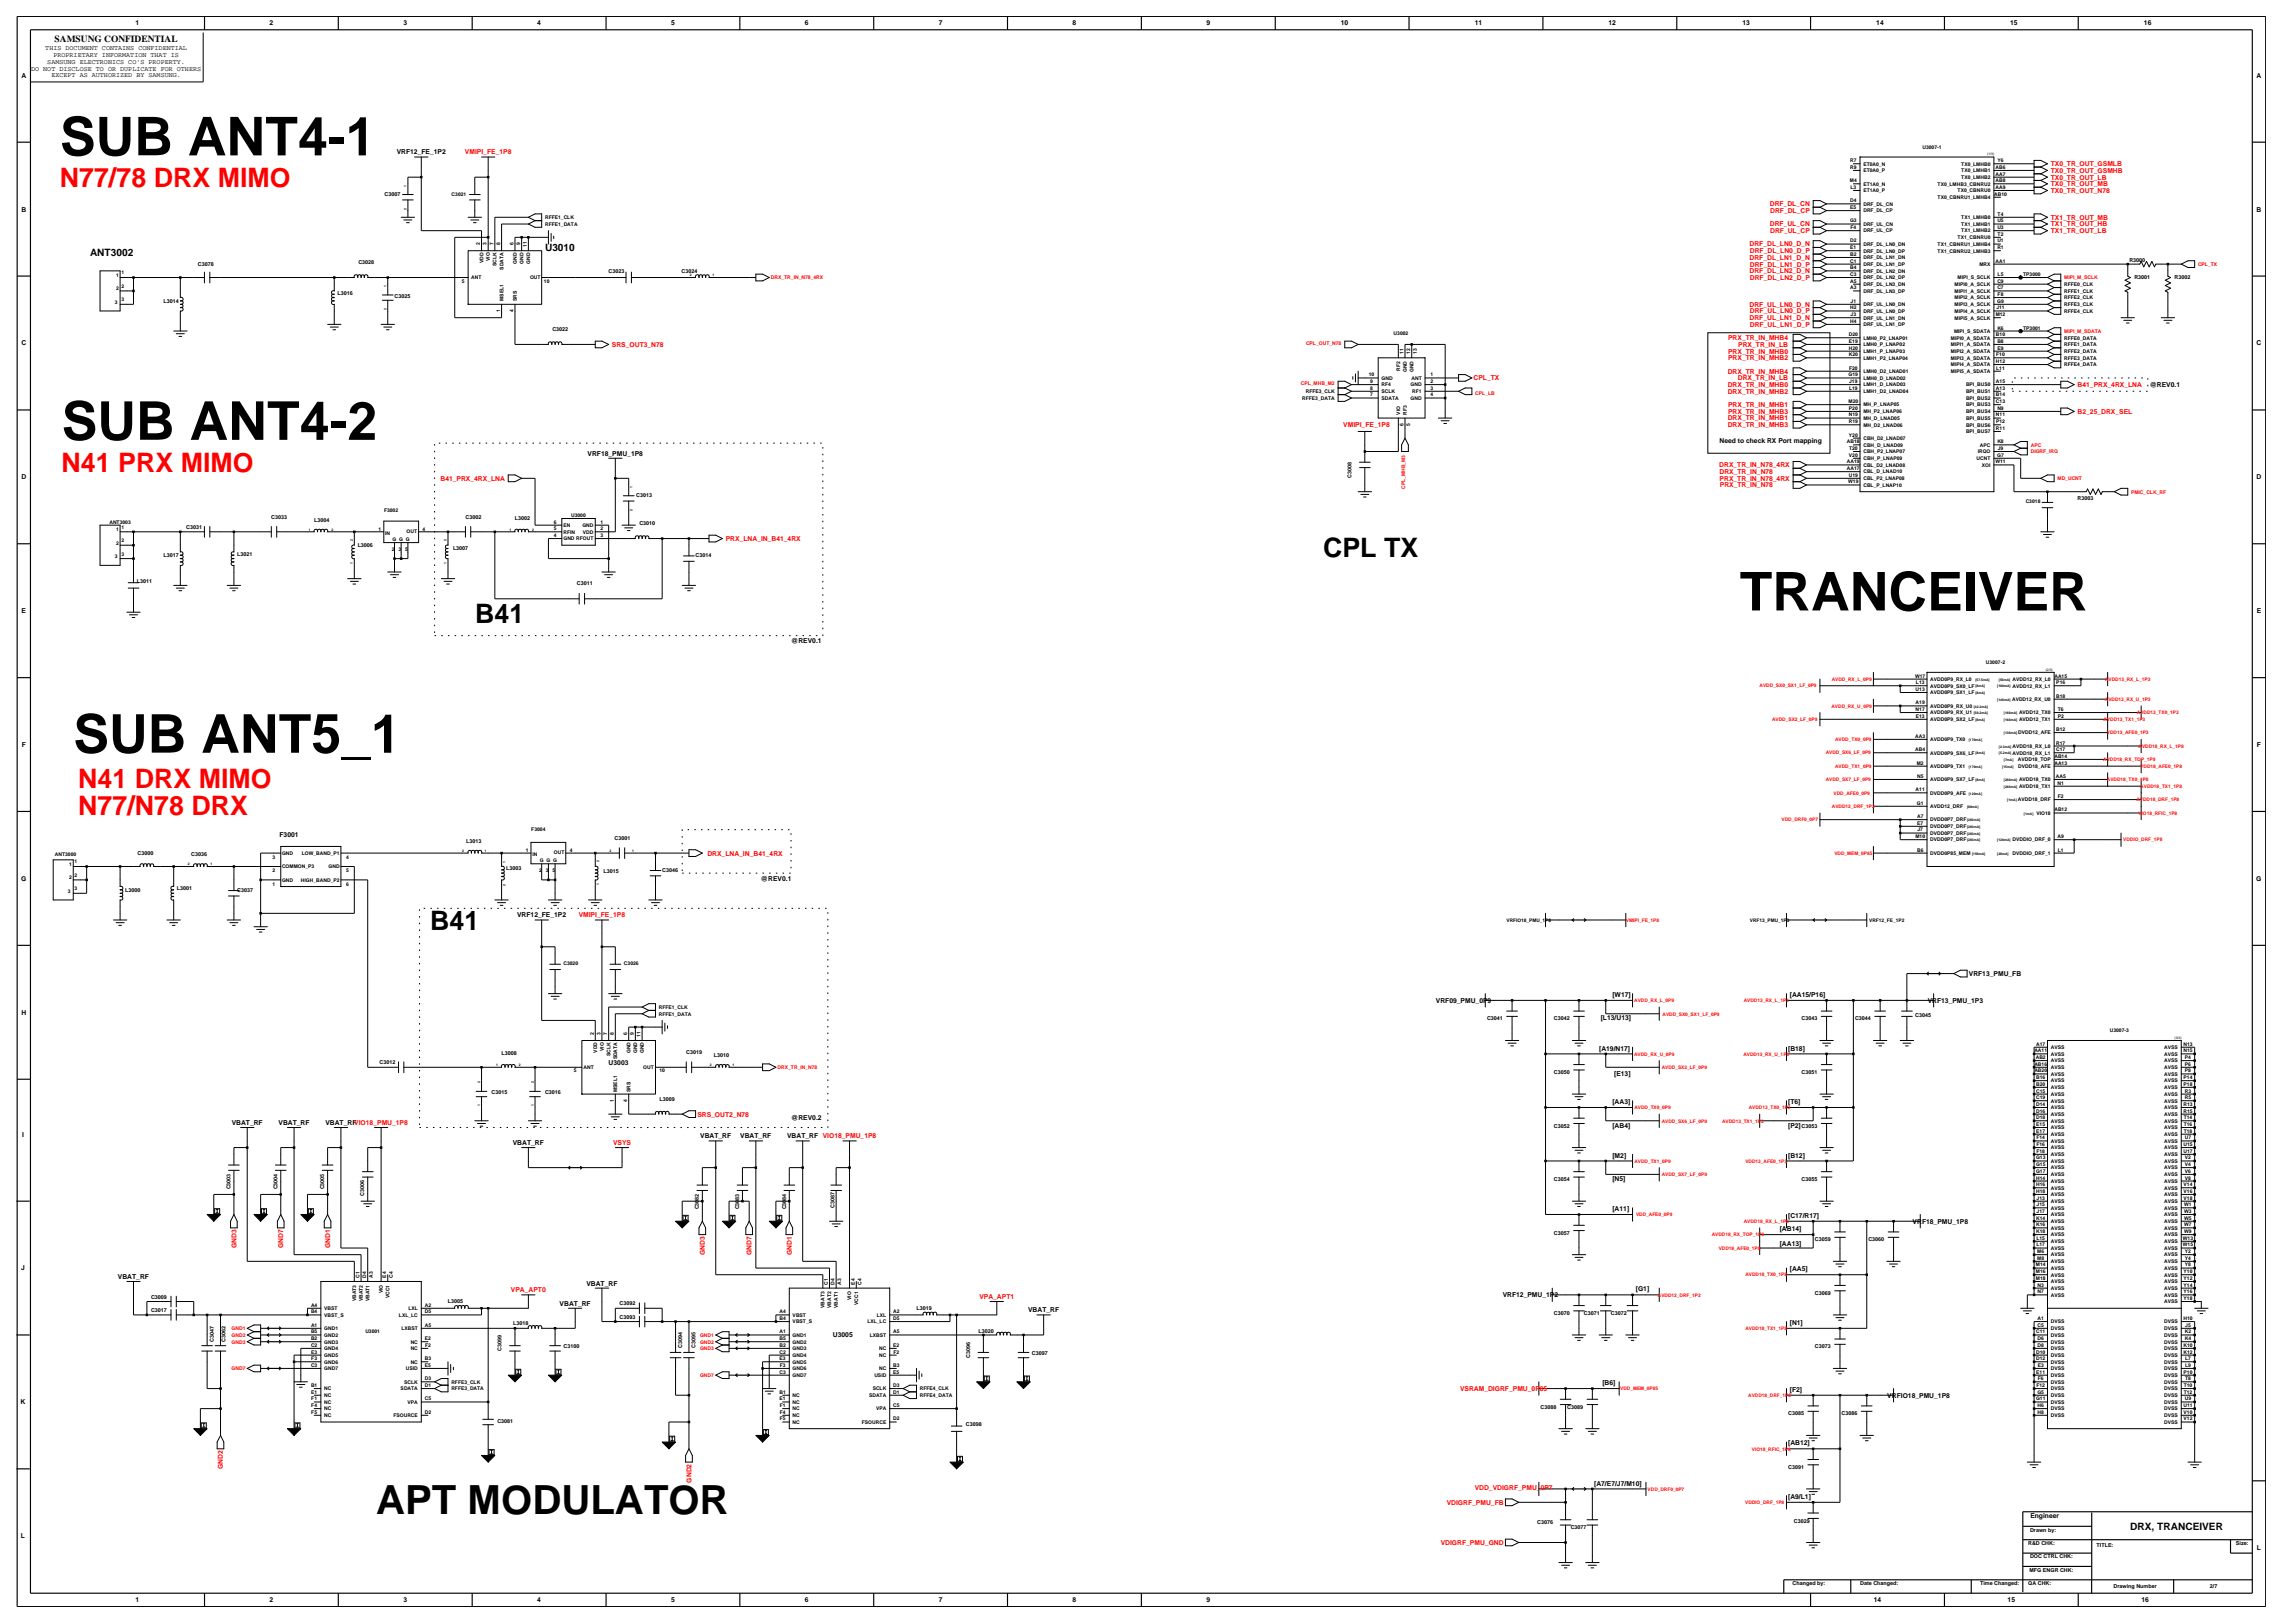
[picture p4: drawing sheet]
<svg xmlns="http://www.w3.org/2000/svg" width="420mm" height="297mm" viewBox="0 0 420 297" stroke-linecap="round" stroke-linejoin="round" font-family="sans-serif">
<defs><g id="words">
<g font-size="9.8">
<text x="11" y="28.4">SUB ANT4-1</text>
<text x="11.3" y="80.5">SUB ANT4-2</text>
<text x="318.4" y="111.7">TRANCEIVER</text>
<text x="13.4" y="137.7">SUB ANT5_1</text>
</g>
<text font-size="7.4" x="68.8" y="277.1">APT MODULATOR</text>
<g font-size="4.9" fill="#f00">
<text x="11" y="34.3">N77/78 DRX MIMO</text>
<text x="11.3" y="86.3">N41 PRX MIMO</text>
<text x="14.3" y="144.2">N41 DRX MIMO</text>
<text x="14.3" y="149.1">N77/N78 DRX</text>
</g>
<g font-size="4.9">
<text x="242.1" y="101.9">CPL TX</text>
<text x="87" y="114.1">B41</text>
<text x="78.7" y="170.1">B41</text>
</g>
<g font-size="1.9">
<text x="16.5" y="46.8">ANT3002</text>
<text x="99.7" y="45.9">U3010</text>
<text x="389.9" y="279.9">DRX, TRANCEIVER</text>
</g>
<text font-size="1.7" x="10" y="7.7">SAMSUNG CONFIDENTIAL</text>
<g font-size="1.2">
<text x="24.8" y="4.7">1</text>
<text x="49.3" y="4.7">2</text>
<text x="73.8" y="4.7">3</text>
<text x="98.3" y="4.7">4</text>
<text x="122.8" y="4.7">5</text>
<text x="147.3" y="4.7">6</text>
<text x="171.8" y="4.7">7</text>
<text x="196.3" y="4.7">8</text>
<text x="220.8" y="4.7">9</text>
<text x="245.4" y="4.7">10</text>
<text x="269.9" y="4.7">11</text>
<text x="294.4" y="4.7">12</text>
<text x="318.9" y="4.7">13</text>
<text x="343.4" y="4.7">14</text>
<text x="367.9" y="4.7">15</text>
<text x="392.4" y="4.7">16</text>
<text x="8.3" y="9.2">THIS DOCUMENT CONTAINS CONFIDENTIAL</text>
<text x="8.7" y="11.7">SAMSUNG ELECTRONICS CO'S PROPERTY.</text>
<text x="9.8" y="10.5">PROPRIETARY INFORMATION THAT IS</text>
<text x="3.9" y="14.2">A</text>
<text x="5.7" y="12.9">DO NOT DISCLOSE TO OR DUPLICATE FOR OTHERS</text>
<text x="9.4" y="14.1">EXCEPT AS AUTHORIZED BY SAMSUNG.</text>
<text x="413" y="14.2">A</text>
<text x="72.6" y="28.3">VRF12_FE_1P2</text>
<text x="3.9" y="38.7">B</text>
<text x="413" y="38.7">B</text>
<text x="3.9" y="63.2">C</text>
<text x="413" y="63.2">C</text>
<text x="393.4" y="70.8">@REV0.1</text>
<text x="107.5" y="83.4">VRF18_PMU_1P8</text>
<text x="314.7" y="81.1">Need to check RX Port mapping</text>
<text x="3.9" y="87.7">D</text>
<text x="413" y="87.7">D</text>
<text x="3.9" y="112.2">E</text>
<text x="413" y="112.2">E</text>
<text x="144.8" y="117.7">@REV0.1</text>
<text x="4" y="136.7">F</text>
<text x="413" y="136.7">F</text>
<text x="51.1" y="153.2">F3001</text>
<text x="3.9" y="161.2">G</text>
<text x="139.3" y="161.2">@REV0.1</text>
<text x="412.9" y="161.2">G</text>
<text x="94.6" y="167.9">VRF12_FE_1P2</text>
<text x="360.3" y="178.6">VRF13_PMU_FB</text>
<text x="3.9" y="185.7">H</text>
<text x="262.8" y="183.5">VRF09_PMU_0P9</text>
<text x="295.1" y="182.4">[W17]</text>
<text x="327.5" y="182.4">[AA15/P16]</text>
<text x="352.8" y="183.5">VRF13_PMU_1P3</text>
<text x="292.9" y="186.7">[L13/U13]</text>
<text x="111.4" y="194.8">U3003</text>
<text x="292.6" y="192.2">[A19/N17]</text>
<text x="295.4" y="196.8">[E13]</text>
<text x="327.2" y="192.2">[B18]</text>
<text x="295.1" y="202">[AA3]</text>
<text x="327.2" y="202">[T6]</text>
<text x="4" y="208">I</text>
<text x="42.4" y="205.8">VBAT_RF</text>
<text x="51" y="205.8">VBAT_RF</text>
<text x="59.5" y="205.8">VBAT_RFVIO18_PMU_1P8</text>
<text x="93.8" y="209.5">VBAT_RF</text>
<text x="128.1" y="208.3">VBAT_RF</text>
<text x="135.5" y="208.3">VBAT_RF</text>
<text x="144.1" y="208.3">VBAT_RF VIO18_PMU_1P8</text>
<text x="144.8" y="204.9">@REV0.2</text>
<text x="295.1" y="206.3">[AB4]</text>
<text x="327.2" y="206.3">[P2]</text>
<text x="295.1" y="211.8">[M2]</text>
<text x="327.2" y="211.8">[B12]</text>
<text x="295.1" y="216.1">[N5]</text>
<text x="295.1" y="221.6">[A11]</text>
<text x="325.7" y="225.3">[AB14]</text>
<text x="327.2" y="222.8">[C17/R17]</text>
<text x="350" y="223.9">VRF18_PMU_1P8</text>
<text x="3.9" y="232.5">J</text>
<text x="325.7" y="228.1">[AA13]</text>
<text x="327.5" y="232.7">[AA5]</text>
<text x="21.6" y="234">VBAT_RF</text>
<text x="102.4" y="238.9">VBAT_RF</text>
<text x="107.3" y="235.2">VBAT_RF</text>
<text x="275" y="237.4">VRF12_PMU_1P2</text>
<text x="299.4" y="236.3">[G1]</text>
<text x="152.4" y="244.7">U3005</text>
<text x="188.1" y="240.1">VBAT_RF</text>
<text x="327.5" y="242.4">[N1]</text>
<text x="3.8" y="257">K</text>
<text x="293.2" y="253.5">[B6]</text>
<text x="327.5" y="254.7">[F2]</text>
<text x="345.4" y="255.7">VRFIO18_PMU_1P8</text>
<text x="327.2" y="264.5">[AB12]</text>
<text x="291.7" y="271.8">[A7/E7/J7/M10]</text>
<text x="327.2" y="274.3">[A9/L1]</text>
<text x="3.8" y="281.5">L</text>
<text x="371.6" y="277.8">Engineer</text>
<text x="413" y="283.7">L</text>
<text x="24.8" y="293.2">1</text>
<text x="49.3" y="293.2">2</text>
<text x="73.8" y="293.2">3</text>
<text x="98.3" y="293.2">4</text>
<text x="122.8" y="293.2">5</text>
<text x="147.3" y="293.2">6</text>
<text x="171.8" y="293.2">7</text>
<text x="196.3" y="293.2">8</text>
<text x="220.8" y="293.2">9</text>
<text x="342.9" y="293.2">14</text>
<text x="367.4" y="293.2">15</text>
<text x="391.9" y="293.2">16</text>
</g>
<g font-size="1.2" fill="#f00">
<text x="85.1" y="28.3">VMIPI_FE_1P8</text>
<text x="375.3" y="31.6">TX0_TR_OUT_GSMHB</text>
<text x="375.3" y="32.9">TX0_TR_OUT_LB</text>
<text x="375.3" y="30.4">TX0_TR_OUT_GSMLB</text>
<text x="375.3" y="34.1">TX0_TR_OUT_MB</text>
<text x="375.3" y="35.3">TX0_TR_OUT_N78</text>
<text x="323.9" y="37.7">DRF_DL_CN</text>
<text x="323.9" y="41.4">DRF_UL_CN</text>
<text x="324" y="39">DRF_DL_CP</text>
<text x="375.3" y="40.2">TX1_TR_OUT_MB</text>
<text x="375.3" y="41.4">TX1_TR_OUT_HB</text>
<text x="320.2" y="45.1">DRF_DL_LN0_D_N</text>
<text x="320.2" y="47.6">DRF_DL_LN1_D_N</text>
<text x="320.2" y="46.3">DRF_DL_LN0_D_P</text>
<text x="324" y="42.7">DRF_UL_CP</text>
<text x="375.3" y="42.7">TX1_TR_OUT_LB</text>
<text x="320.2" y="50">DRF_DL_LN2_D_N</text>
<text x="320.2" y="51.2">DRF_DL_LN2_D_P</text>
<text x="320.2" y="48.8">DRF_DL_LN1_D_P</text>
<text x="320.2" y="58.6">DRF_UL_LN1_D_N</text>
<text x="320.2" y="56.1">DRF_UL_LN0_D_N</text>
<text x="320.2" y="59.8">DRF_UL_LN1_D_P</text>
<text x="320.2" y="57.3">DRF_UL_LN0_D_P</text>
<text x="112" y="63.5">SRS_OUT3_N78</text>
<text x="316.3" y="65.9">PRX_TR_IN_MHB2</text>
<text x="316.3" y="64.7">PRX_TR_IN_MHB0</text>
<text x="316.3" y="62.2">PRX_TR_IN_MHB4</text>
<text x="318.1" y="63.5">PRX_TR_IN_LB</text>
<text x="269.7" y="69.6">CPL_TX</text>
<text x="316.2" y="68.4">DRX_TR_IN_MHB4</text>
<text x="316.2" y="70.8">DRX_TR_IN_MHB0</text>
<text x="318" y="69.6">DRX_TR_IN_LB</text>
<text x="380.2" y="70.8">B41_PRX_4RX_LNA</text>
<text x="316.2" y="76.9">DRX_TR_IN_MHB1</text>
<text x="316.2" y="72">DRX_TR_IN_MHB2</text>
<text x="316.3" y="74.5">PRX_TR_IN_MHB1</text>
<text x="316.3" y="75.7">PRX_TR_IN_MHB3</text>
<text x="380.2" y="75.7">B2_25_DRX_SEL</text>
<text x="245.8" y="78.2">VMIPI_FE_1P8</text>
<text x="316.2" y="78.2">DRX_TR_IN_MHB3</text>
<text x="80.6" y="88">B41_PRX_4RX_LNA</text>
<text x="314.6" y="85.5">DRX_TR_IN_N78_4RX</text>
<text x="314.7" y="86.8">DRX_TR_IN_N78</text>
<text x="314.7" y="88">PRX_TR_IN_N78_4RX</text>
<text x="314.7" y="89.2">PRX_TR_IN_N78</text>
<text x="132.8" y="99">PRX_LNA_IN_B41_4RX</text>
<text x="129.5" y="156.5">DRX_LNA_IN_B41_4RX</text>
<text x="105.9" y="167.9">VMIPI_FE_1P8</text>
<text x="112.2" y="209.5">VSYS</text>
<text x="127.6" y="204.3">SRS_OUT2_N78</text>
<text x="43.3" y="228.4" transform="rotate(-90 43.3 228.4)">GND3</text>
<text x="51.8" y="228.4" transform="rotate(-90 51.8 228.4)">GND7</text>
<text x="60.4" y="228.4" transform="rotate(-90 60.4 228.4)">GND1</text>
<text x="129" y="229.6" transform="rotate(-90 129 229.6)">GND3</text>
<text x="137.6" y="229.6" transform="rotate(-90 137.6 229.6)">GND7</text>
<text x="144.9" y="229.6" transform="rotate(-90 144.9 229.6)">GND1</text>
<text x="93.5" y="236.5">VPA_APT0</text>
<text x="179.2" y="237.7">VPA_APT1</text>
<text x="267.2" y="254.5">VSRAM_DIGRF_PMU_0P85</text>
<text x="40.8" y="268.8" transform="rotate(-90 40.8 268.8)">GND2</text>
<text x="126.5" y="271.3" transform="rotate(-90 126.5 271.3)">GND2</text>
<text x="264.8" y="275.3">VDIGRF_PMU_FB</text>
<text x="269.9" y="272.6">VDD_VDIGRF_PMU_0P7</text>
<text x="263.7" y="282.7">VDIGRF_PMU_GND</text>
</g>
<g font-size="1">
<text x="70.4" y="35.9">C3007</text>
<text x="36.2" y="48.6">C3078</text>
<text x="61.8" y="53.9">L3016</text>
<text x="65.6" y="48.3">C3028</text>
<text x="111.4" y="49.9">C3023</text>
<text x="124.7" y="49.9">C3024</text>
<text x="389.7" y="48">R3000</text>
<text x="390.6" y="51.1">R3001</text>
<text x="398" y="51.1">R3002</text>
<text x="29.9" y="55.4">L3014</text>
<text x="72.2" y="54.6">C3025</text>
<text x="101.1" y="60.6">C3022</text>
<text x="247.3" y="87.5" transform="rotate(-90 247.3 87.5)">C3008</text>
<text x="49.7" y="94.9">C3033</text>
<text x="57.5" y="95.5">L3004</text>
<text x="85.2" y="94.9">C3002</text>
<text x="94.2" y="95.2">L3002</text>
<text x="116.4" y="91">C3013</text>
<text x="380.2" y="91.5">R3003</text>
<text x="29.9" y="101.9">L3017</text>
<text x="34.1" y="96.7">C3031</text>
<text x="43.4" y="101.7">L3021</text>
<text x="65.5" y="100.1">L3006</text>
<text x="82.9" y="100.7">L3007</text>
<text x="117" y="96.1">C3010</text>
<text x="127.3" y="101.9">C3014</text>
<text x="25" y="106.6">L3011</text>
<text x="105.6" y="107.1">C3011</text>
<text x="85.3" y="154.3">L3013</text>
<text x="112.4" y="153.7">C3001</text>
<text x="25.2" y="156.4">C3000</text>
<text x="35" y="156.7">C3036</text>
<text x="92.7" y="159.3">L3003</text>
<text x="110.4" y="159.8">L3015</text>
<text x="121.2" y="159.5">C3046</text>
<text x="22.9" y="163.1">L3000</text>
<text x="32.4" y="162.9">L3001</text>
<text x="43.4" y="163.1">C3037</text>
<text x="272.1" y="186.7">C3041</text>
<text x="284.4" y="186.7">C3042</text>
<text x="329.7" y="186.7">C3043</text>
<text x="339.5" y="186.7">C3044</text>
<text x="350.5" y="186.1">C3045</text>
<text x="69.4" y="194.7">C3012</text>
<text x="91.8" y="193.1">L3008</text>
<text x="125.6" y="192.8">C3019</text>
<text x="130.6" y="193.5">L3010</text>
<text x="284.4" y="196.5">C3050</text>
<text x="329.7" y="196.5">C3051</text>
<text x="90" y="200.2">C3015</text>
<text x="99.7" y="200.2">C3016</text>
<text x="120.7" y="201.4">L3009</text>
<text x="284.4" y="206.3">C3052</text>
<text x="329.7" y="206.3">C3053</text>
<text x="42.2" y="217.6" transform="rotate(-90 42.2 217.6)">C3003</text>
<text x="50.8" y="217.6" transform="rotate(-90 50.8 217.6)">C3004</text>
<text x="59.3" y="217.6" transform="rotate(-90 59.3 217.6)">C3005</text>
<text x="66.7" y="218.9" transform="rotate(-90 66.7 218.9)">C3006</text>
<text x="127.9" y="221.3" transform="rotate(-90 127.9 221.3)">C3082</text>
<text x="135.3" y="221.3" transform="rotate(-90 135.3 221.3)">C3083</text>
<text x="143.8" y="221.3" transform="rotate(-90 143.8 221.3)">C3084</text>
<text x="152.7" y="221" transform="rotate(-90 152.7 221)">C3087</text>
<text x="284.4" y="216.1">C3054</text>
<text x="329.7" y="216.1">C3055</text>
<text x="284.4" y="225.9">C3057</text>
<text x="332.1" y="227.1">C3059</text>
<text x="341.9" y="227.1">C3060</text>
<text x="27.6" y="237.7">C3009</text>
<text x="82" y="238.5">L3005</text>
<text x="113.4" y="238.9">C3092</text>
<text x="167.7" y="239.7">L3019</text>
<text x="332.1" y="236.9">C3069</text>
<text x="27.6" y="240.1">C3017</text>
<text x="39.1" y="245.5" transform="rotate(-90 39.1 245.5)">C3047</text>
<text x="41.3" y="245.5" transform="rotate(-90 41.3 245.5)">C3062</text>
<text x="93.9" y="242.5">L3018</text>
<text x="113.4" y="241.3">C3093</text>
<text x="179.1" y="244">L3020</text>
<text x="284.4" y="240.6">C3070</text>
<text x="289.9" y="240.6">C3071</text>
<text x="294.8" y="240.6">C3072</text>
<text x="91.8" y="247.2" transform="rotate(-90 91.8 247.2)">C3099</text>
<text x="103.1" y="246.7">C3100</text>
<text x="124.8" y="246.7" transform="rotate(-90 124.8 246.7)">C3094</text>
<text x="127.3" y="246.7" transform="rotate(-90 127.3 246.7)">C3095</text>
<text x="177.5" y="248.4" transform="rotate(-90 177.5 248.4)">C3096</text>
<text x="188.8" y="248">C3097</text>
<text x="332.1" y="246.7">C3073</text>
<text x="281.9" y="257.8">C3088</text>
<text x="286.8" y="257.8">C3089</text>
<text x="91" y="260.3">C3081</text>
<text x="176.8" y="260.9">C3098</text>
<text x="327.2" y="259">C3085</text>
<text x="337" y="259">C3086</text>
<text x="327.2" y="268.8">C3091</text>
<text x="281.3" y="278.9">C3076</text>
<text x="287.4" y="279.8">C3077</text>
<text x="328.3" y="278.7">C3029</text>
<text x="371.5" y="280.2">Drawn by:</text>
<text x="371.2" y="282.7">R&amp;D CHK:</text>
<text x="371.4" y="287.6">MFG ENGR CHK:</text>
<text x="371.5" y="285.2">DOC CTRL CHK:</text>
<text x="383.7" y="283">TITLE:</text>
<text x="409.2" y="282.7">Size:</text>
<text x="328.1" y="290.1">Changed by:</text>
<text x="340.4" y="290.1">Date Changed:</text>
<text x="362.4" y="290.1">Time Changed:</text>
<text x="371.2" y="290.1">QA CHK:</text>
<text x="386.8" y="290.6">Drawing Number</text>
<text x="404.4" y="290.6">2/7</text>
</g>
<g font-size=".9">
<text x="338.6" y="29.7">R7</text>
<text x="351.8" y="27.2">U3007-1</text>
<text x="365.6" y="29.7">Y6</text>
<text x="82.7" y="35.8">C3021</text>
<text x="338.5" y="33.3">M4</text>
<text x="338.6" y="30.9">R9</text>
<text x="338.6" y="34.6">L3</text>
<text x="341" y="30.3">ET0A0_N</text>
<text x="341" y="31.5">ET0A0_P</text>
<text x="341" y="34">ET1A0_N</text>
<text x="341" y="35.2">ET1A0_P</text>
<text x="354.6" y="34">TX0_LMHB3_CBNRU2</text>
<text x="358.3" y="35.2">TX0_CBNRU0</text>
<text x="358.9" y="30.3">TX0_LMHB0</text>
<text x="358.9" y="32.7">TX0_LMHB2</text>
<text x="358.9" y="31.5">TX0_LMHB1</text>
<text x="364.9" y="35.8">AB10</text>
<text x="365.2" y="32.1">AA7</text>
<text x="365.2" y="34.6">AA9</text>
<text x="365.2" y="30.9">AB6</text>
<text x="365.2" y="33.3">AB8</text>
<text x="99.7" y="41.3">RFFE1_DATA</text>
<text x="99.7" y="40.1">RFFE1_CLK</text>
<text x="338.6" y="40.7">G3</text>
<text x="338.6" y="37">D4</text>
<text x="338.6" y="38.3">E5</text>
<text x="338.6" y="41.9">F4</text>
<text x="341" y="41.3">DRF_UL_CN</text>
<text x="341" y="37.6">DRF_DL_CN</text>
<text x="341" y="38.9">DRF_DL_CP</text>
<text x="354.6" y="36.4">TX0_CBNRU1_LMHB4</text>
<text x="358.9" y="41.3">TX1_LMHB1</text>
<text x="358.9" y="40.1">TX1_LMHB0</text>
<text x="365.5" y="41.9">U3</text>
<text x="365.5" y="40.7">U5</text>
<text x="365.6" y="39.5">T4</text>
<text x="87.8" y="44.9" transform="rotate(-90 87.8 44.9)">2</text>
<text x="89.1" y="44.9" transform="rotate(-90 89.1 44.9)">3</text>
<text x="89.7" y="47.8" transform="rotate(-90 89.7 47.8)">VIO</text>
<text x="90.3" y="44.9" transform="rotate(-90 90.3 44.9)">7</text>
<text x="91.5" y="44.9" transform="rotate(-90 91.5 44.9)">8</text>
<text x="94" y="44.9" transform="rotate(-90 94 44.9)">6</text>
<text x="95.2" y="44.9" transform="rotate(-90 95.2 44.9)">9</text>
<text x="96.4" y="45.2" transform="rotate(-90 96.4 45.2)">11</text>
<text x="338.6" y="44.4">D2</text>
<text x="338.6" y="46.8">B2</text>
<text x="338.6" y="45.6">E1</text>
<text x="341" y="42.5">DRF_UL_CP</text>
<text x="341" y="45">DRF_DL_LN0_DN</text>
<text x="341" y="46.2">DRF_DL_LN0_DP</text>
<text x="341" y="47.4">DRF_DL_LN1_DN</text>
<text x="354.6" y="45">TX1_CBNRU1_LMHB4</text>
<text x="354.6" y="46.2">TX1_CBNRU2_LMHB3</text>
<text x="358.3" y="43.8">TX1_CBNRU0</text>
<text x="358.9" y="42.5">TX1_LMHB2</text>
<text x="365.5" y="44.4">U1</text>
<text x="365.5" y="45.6">R1</text>
<text x="365.6" y="43.2">T2</text>
<text x="21.3" y="53.2">2</text>
<text x="21.3" y="50.7">1</text>
<text x="22.2" y="52.7">2</text>
<text x="22.2" y="50.2">1</text>
<text x="84.5" y="51.7">5</text>
<text x="86.2" y="51.1">ANT</text>
<text x="88.5" y="48.1" transform="rotate(-90 88.5 48.1)">VDD</text>
<text x="90.9" y="48.7" transform="rotate(-90 90.9 48.7)">SCLK</text>
<text x="92.1" y="49.4" transform="rotate(-90 92.1 49.4)">SDATA</text>
<text x="94.6" y="48.2" transform="rotate(-90 94.6 48.2)">GND</text>
<text x="95.8" y="48.2" transform="rotate(-90 95.8 48.2)">GND</text>
<text x="97" y="51.1">OUT</text>
<text x="97" y="48.2" transform="rotate(-90 97 48.2)">GND</text>
<text x="99.5" y="51.7">10</text>
<text x="338.6" y="49.3">B4</text>
<text x="338.6" y="48">C1</text>
<text x="338.6" y="50.5">C3</text>
<text x="338.6" y="52.9">A3</text>
<text x="338.6" y="51.7">A5</text>
<text x="341" y="49.9">DRF_DL_LN2_DN</text>
<text x="341" y="48.7">DRF_DL_LN1_DP</text>
<text x="341" y="51.1">DRF_DL_LN2_DP</text>
<text x="341" y="53.6">DRF_DL_LN3_DP</text>
<text x="341" y="52.3">DRF_DL_LN3_DN</text>
<text x="357.7" y="53.6">MIPI1_A_SCLK</text>
<text x="357.7" y="52.3">MIPI0_A_SCLK</text>
<text x="358.3" y="51.1">MIPI_S_SCLK</text>
<text x="362.2" y="48.7">MRX</text>
<text x="365.2" y="48">AA1</text>
<text x="365.5" y="52.9">C7</text>
<text x="365.5" y="51.7">C9</text>
<text x="365.6" y="50.5">L5</text>
<text x="370.3" y="50.5">TP3000</text>
<text x="377.8" y="52.3">RFFE0_CLK</text>
<text x="377.8" y="53.6">RFFE1_CLK</text>
<text x="21" y="55.6">3</text>
<text x="22.2" y="55.1">3</text>
<text x="91.5" y="57.2" transform="rotate(-90 91.5 57.2)">1</text>
<text x="92.1" y="55.1" transform="rotate(-90 92.1 55.1)">MSEL1</text>
<text x="94" y="57.2" transform="rotate(-90 94 57.2)">4</text>
<text x="94.6" y="55.1" transform="rotate(-90 94.6 55.1)">SRS</text>
<text x="338.6" y="56.6">H2</text>
<text x="338.6" y="59.1">H4</text>
<text x="338.7" y="55.4">J1</text>
<text x="338.7" y="57.8">J3</text>
<text x="341" y="57.2">DRF_UL_LN0_DP</text>
<text x="341" y="59.7">DRF_UL_LN1_DP</text>
<text x="341" y="56">DRF_UL_LN0_DN</text>
<text x="341" y="58.5">DRF_UL_LN1_DN</text>
<text x="357.7" y="58.5">MIPI5_A_SCLK</text>
<text x="357.7" y="57.2">MIPI4_A_SCLK</text>
<text x="357.7" y="54.8">MIPI2_A_SCLK</text>
<text x="357.7" y="56">MIPI3_A_SCLK</text>
<text x="365.2" y="57.8">M12</text>
<text x="365.3" y="56.6">J11</text>
<text x="365.5" y="55.4">G9</text>
<text x="365.6" y="54.2">F8</text>
<text x="377.8" y="56">RFFE3_CLK</text>
<text x="377.8" y="54.8">RFFE2_CLK</text>
<text x="377.8" y="57.2">RFFE4_CLK</text>
<text x="255" y="61.2">U3002</text>
<text x="256.8" y="64.8" transform="rotate(-90 256.8 64.8)">11</text>
<text x="258.1" y="64.8" transform="rotate(-90 258.1 64.8)">12</text>
<text x="259.3" y="64.8" transform="rotate(-90 259.3 64.8)">13</text>
<text x="338.3" y="65.2">K20</text>
<text x="338.3" y="64">H20</text>
<text x="338.3" y="61.5">D20</text>
<text x="338.4" y="62.8">E19</text>
<text x="341" y="65.8">LMH1_P2_LNAP04</text>
<text x="341" y="64.6">LMH1_P_LNAP03</text>
<text x="341" y="62.1">LMH0_P2_LNAP01</text>
<text x="341" y="63.4">LMH0_P_LNAP02</text>
<text x="357" y="64.6">MIPI2_A_SDATA</text>
<text x="357" y="65.8">MIPI3_A_SDATA</text>
<text x="357" y="63.4">MIPI1_A_SDATA</text>
<text x="357" y="62.1">MIPI0_A_SDATA</text>
<text x="357.6" y="60.9">MIPI_S_SDATA</text>
<text x="365.3" y="61.5">B10</text>
<text x="365.3" y="65.2">F10</text>
<text x="365.5" y="60.3">K6</text>
<text x="365.5" y="62.8">B8</text>
<text x="365.6" y="64">E9</text>
<text x="370.3" y="60.3">TP3001</text>
<text x="377.8" y="62.1">RFFE0_DATA</text>
<text x="377.8" y="65.8">RFFE3_DATA</text>
<text x="377.8" y="64.6">RFFE2_DATA</text>
<text x="377.8" y="63.4">RFFE1_DATA</text>
<text x="239" y="71.9">RFFE3_CLK</text>
<text x="250.5" y="68.9">10</text>
<text x="250.7" y="71.3">8</text>
<text x="250.7" y="70.1">9</text>
<text x="252.8" y="71.9">SCLK</text>
<text x="252.8" y="70.7">RF4</text>
<text x="252.8" y="69.5">GND</text>
<text x="256.2" y="67.8" transform="rotate(-90 256.2 67.8)">RF2</text>
<text x="257.5" y="68.1" transform="rotate(-90 257.5 68.1)">GND</text>
<text x="258.2" y="70.7">GND</text>
<text x="258.3" y="69.5">ANT</text>
<text x="258.5" y="71.9">RF1</text>
<text x="258.7" y="68.1" transform="rotate(-90 258.7 68.1)">GND</text>
<text x="261.8" y="70.1">2</text>
<text x="261.8" y="71.3">3</text>
<text x="261.8" y="68.9">1</text>
<text x="338.3" y="68.9">G19</text>
<text x="338.4" y="71.3">L19</text>
<text x="338.4" y="67.6">F20</text>
<text x="338.4" y="70.1">J19</text>
<text x="341" y="71.9">LMH1_D2_LNAD04</text>
<text x="341" y="70.7">LMH1_D_LNAD03</text>
<text x="341" y="68.3">LMH0_D2_LNAD01</text>
<text x="341" y="69.5">LMH0_D_LNAD02</text>
<text x="357" y="68.3">MIPI5_A_SDATA</text>
<text x="357" y="67">MIPI4_A_SDATA</text>
<text x="359.8" y="71.9">BPI_BUS1</text>
<text x="359.8" y="70.7">BPI_BUS0</text>
<text x="365.3" y="66.4">H12</text>
<text x="365.3" y="71.3">A13</text>
<text x="365.3" y="70.1">A15</text>
<text x="365.3" y="67.6">L11</text>
<text x="377.8" y="67">RFFE4_DATA</text>
<text x="238.3" y="73.2">RFFE3_DATA</text>
<text x="250.7" y="72.5">7</text>
<text x="252.8" y="73.2">SDATA</text>
<text x="256.2" y="75.9" transform="rotate(-90 256.2 75.9)">VIO</text>
<text x="256.8" y="78" transform="rotate(-90 256.8 78)">6</text>
<text x="257.5" y="75.9" transform="rotate(-90 257.5 75.9)">RF3</text>
<text x="258.1" y="78" transform="rotate(-90 258.1 78)">5</text>
<text x="258.2" y="73.2">GND</text>
<text x="261.8" y="72.5">4</text>
<text x="338.3" y="73.8">M20</text>
<text x="338.3" y="77.4">R19</text>
<text x="338.3" y="76.2">N19</text>
<text x="338.4" y="75">P20</text>
<text x="341" y="74.4">MH_P_LNAP05</text>
<text x="341" y="76.8">MH_D_LNAD05</text>
<text x="341" y="75.6">MH_P2_LNAP06</text>
<text x="359.8" y="76.8">BPI_BUS5</text>
<text x="359.8" y="75.6">BPI_BUS4</text>
<text x="359.8" y="74.4">BPI_BUS3</text>
<text x="359.8" y="73.2">BPI_BUS2</text>
<text x="365.3" y="76.2">N11</text>
<text x="365.3" y="73.8">C13</text>
<text x="365.3" y="72.5">B14</text>
<text x="365.3" y="77.4">P12</text>
<text x="365.5" y="75">N9</text>
<text x="338" y="81.1">AB18</text>
<text x="338.4" y="83.6">V20</text>
<text x="338.4" y="79.9">Y20</text>
<text x="338.4" y="82.4">T20</text>
<text x="341" y="80.5">CBH_D2_LNAD07</text>
<text x="341" y="78.1">MH_D2_LNAD06</text>
<text x="341" y="82.9">CBH_P2_LNAP07</text>
<text x="341" y="81.7">CBH_D_LNAD09</text>
<text x="359.8" y="79.3">BPI_BUS7</text>
<text x="359.8" y="78.1">BPI_BUS6</text>
<text x="361.9" y="82.9">IRQO</text>
<text x="362.3" y="81.7">APC</text>
<text x="365.3" y="78.7">R11</text>
<text x="365.5" y="83.6">G7</text>
<text x="365.5" y="81.1">K8</text>
<text x="365.6" y="82.4">J9</text>
<text x="338" y="86">AA17</text>
<text x="338" y="84.8">AA19</text>
<text x="338.2" y="88.5">W19</text>
<text x="338.3" y="87.2">U19</text>
<text x="341" y="87.9">CBL_P2_LNAP08</text>
<text x="341" y="84.2">CBH_P_LNAP09</text>
<text x="341" y="89.1">CBL_P_LNAP10</text>
<text x="341" y="86.6">CBL_D_LNAD10</text>
<text x="341" y="85.4">CBL_D2_LNAD08</text>
<text x="361.7" y="84.2">UCNT</text>
<text x="362.7" y="85.4">XOI</text>
<text x="365.2" y="84.8">W11</text>
<text x="20" y="95.8">ANT3003</text>
<text x="70.3" y="93.6">F3002</text>
<text x="101.3" y="95.8">6</text>
<text x="104.5" y="94.6">U3000</text>
<text x="109.9" y="95.8">1</text>
<text x="370.7" y="92.1">C3018</text>
<text x="21.3" y="99.7">2</text>
<text x="21.3" y="97.2">1</text>
<text x="22.2" y="99.2">2</text>
<text x="22.2" y="101.7">3</text>
<text x="22.2" y="96.8">1</text>
<text x="69.3" y="97.1">1</text>
<text x="70.5" y="97.8">IN</text>
<text x="71.7" y="100.8">2</text>
<text x="71.8" y="99">G G G</text>
<text x="72.9" y="100.8">3</text>
<text x="74.2" y="100.8">5</text>
<text x="74.4" y="97.6">OUT</text>
<text x="77.3" y="97.1">4</text>
<text x="101.3" y="98.3">4</text>
<text x="101.3" y="97">5</text>
<text x="103.1" y="98.9">GND RFOUT</text>
<text x="103.1" y="97.6">RFIN</text>
<text x="103.1" y="96.4">EN</text>
<text x="106.6" y="96.4">GND</text>
<text x="106.7" y="97.6">VDD</text>
<text x="109.9" y="97">2</text>
<text x="109.9" y="98.3">3</text>
<text x="21" y="102.1">3</text>
<text x="350.5" y="124">W17</text>
<text x="350.6" y="125.2">L13</text>
<text x="353.3" y="124.6">AVDD0P9_RX_L0</text>
<text x="353.3" y="125.8">AVDD0P9_SX0_LF</text>
<text x="363.4" y="121.5">U3007-2</text>
<text x="368.3" y="125.8">AVDD12_RX_L1</text>
<text x="368.3" y="124.6">AVDD12_RX_L0</text>
<text x="376" y="124">AA15</text>
<text x="376.3" y="125.2">P16</text>
<text x="350.6" y="126.4">U13</text>
<text x="350.6" y="130.1">N17</text>
<text x="350.6" y="128.9">A19</text>
<text x="350.6" y="131.3">E13</text>
<text x="353.3" y="127">AVDD0P9_SX1_LF</text>
<text x="353.3" y="130.7">AVDD0P9_RX_U1</text>
<text x="353.3" y="132">AVDD0P9_SX2_LF</text>
<text x="353.3" y="129.5">AVDD0P9_RX_U0</text>
<text x="368.2" y="128.3">AVDD12_RX_U0</text>
<text x="369.5" y="130.7">AVDD12_TX0</text>
<text x="369.5" y="132">AVDD12_TX1</text>
<text x="376.3" y="127.7">B18</text>
<text x="376.6" y="131.3">P2</text>
<text x="376.6" y="130.1">T6</text>
<text x="350.5" y="137.5">AB4</text>
<text x="350.5" y="135">AA3</text>
<text x="353.3" y="135.6">AVDD0P9_TX0</text>
<text x="368.3" y="136.8">AVDD18_RX_L0</text>
<text x="369.3" y="134.4">DVDD12_AFE</text>
<text x="376.3" y="136.2">R17</text>
<text x="376.3" y="133.8">B12</text>
<text x="376.3" y="137.5">C17</text>
<text x="350.8" y="139.9">M2</text>
<text x="350.8" y="142.4">N5</text>
<text x="353.3" y="140.5">AVDD0P9_TX1</text>
<text x="353.3" y="143">AVDD0P9_SX7_LF</text>
<text x="353.3" y="138.1">AVDD0P9_SX6_LF</text>
<text x="368.3" y="138.1">AVDD18_RX_L1</text>
<text x="369.3" y="139.3">AVDD18_TOP</text>
<text x="369.3" y="140.5">DVDD18_AFE</text>
<text x="369.5" y="143">AVDD18_TX0</text>
<text x="376" y="138.7">AB14</text>
<text x="376" y="139.9">AA13</text>
<text x="376.2" y="142.4">AA5</text>
<text x="376.6" y="143.6">N1</text>
<text x="350.6" y="144.8">A11</text>
<text x="350.8" y="147.2">G1</text>
<text x="350.8" y="149.7">A7</text>
<text x="353.3" y="147.9">AVDD12_DRF</text>
<text x="353.3" y="145.4">DVDD0P9_AFE</text>
<text x="369.3" y="146.6">AVDD18_DRF</text>
<text x="369.5" y="144.2">AVDD18_TX1</text>
<text x="372.7" y="149.1">VIO18</text>
<text x="376" y="148.5">AB12</text>
<text x="376.6" y="146">F2</text>
<text x="96.2" y="155.9">1</text>
<text x="97.2" y="152.1">F3004</text>
<text x="104.3" y="155.9">4</text>
<text x="350.5" y="153.4">M10</text>
<text x="350.8" y="155.8">B6</text>
<text x="350.9" y="150.9">E7</text>
<text x="350.9" y="152.1">J7</text>
<text x="353.3" y="154">DVDD0P7_DRF</text>
<text x="353.3" y="151.5">DVDD0P7_DRF</text>
<text x="353.3" y="152.8">DVDD0P7_DRF</text>
<text x="353.3" y="150.3">DVDD0P7_DRF</text>
<text x="368.3" y="154">DVDDIO_DRF_0</text>
<text x="376.6" y="153.4">A9</text>
<text x="376.6" y="155.8">L1</text>
<text x="10" y="156.7">ANT3000</text>
<text x="12.7" y="158.5">1</text>
<text x="12.7" y="160.9">2</text>
<text x="13.7" y="158">1</text>
<text x="13.7" y="160.4">2</text>
<text x="49.9" y="157.2">3</text>
<text x="49.9" y="159.6">2</text>
<text x="51.6" y="156.4">GND</text>
<text x="51.6" y="161.3">GND</text>
<text x="51.6" y="158.9">COMMON_P3</text>
<text x="55.1" y="161.3">HIGH_BAND_P2</text>
<text x="55.2" y="156.4">LOW_BAND_P1</text>
<text x="60.1" y="158.9">GND</text>
<text x="63.4" y="157.2">4</text>
<text x="63.4" y="159.6">5</text>
<text x="97.5" y="156.6">IN</text>
<text x="98.7" y="159.5">2</text>
<text x="98.8" y="157.8">G G G</text>
<text x="99.9" y="159.5">3</text>
<text x="101.1" y="159.5">5</text>
<text x="101.4" y="156.4">OUT</text>
<text x="353.3" y="156.4">DVDD0P85_MEM</text>
<text x="368.3" y="156.4">DVDDIO_DRF_1</text>
<text x="12.4" y="163.4">3</text>
<text x="13.7" y="162.9">3</text>
<text x="49.9" y="162.1">1</text>
<text x="63.4" y="162.1">6</text>
<text x="275.7" y="168.7">VRFIO18_PMU_1P8</text>
<text x="320.2" y="168.7">VRF13_PMU_1P3</text>
<text x="342.1" y="168.7">VRF12_FE_1P2</text>
<text x="103.1" y="176.6">C3020</text>
<text x="114.2" y="176.6">C3026</text>
<text x="120.6" y="184.6">RFFE1_CLK</text>
<text x="120.6" y="185.8">RFFE1_DATA</text>
<text x="108.6" y="189.4" transform="rotate(-90 108.6 189.4)">2</text>
<text x="109.9" y="189.4" transform="rotate(-90 109.9 189.4)">3</text>
<text x="111.1" y="189.4" transform="rotate(-90 111.1 189.4)">7</text>
<text x="112.3" y="189.4" transform="rotate(-90 112.3 189.4)">8</text>
<text x="114.8" y="189.4" transform="rotate(-90 114.8 189.4)">6</text>
<text x="116" y="189.4" transform="rotate(-90 116 189.4)">9</text>
<text x="117.2" y="189.7" transform="rotate(-90 117.2 189.7)">11</text>
<text x="372.6" y="191.3">A17</text>
<text x="375.3" y="192">AVSS</text>
<text x="386.1" y="188.9">U3007-3</text>
<text x="396.1" y="192">AVSS</text>
<text x="399.6" y="191.3">N13</text>
<text x="105" y="196.2">5</text>
<text x="106.8" y="195.6">ANT</text>
<text x="109.3" y="192.6" transform="rotate(-90 109.3 192.6)">VDD</text>
<text x="110.5" y="192.3" transform="rotate(-90 110.5 192.3)">VIO</text>
<text x="111.7" y="193.2" transform="rotate(-90 111.7 193.2)">SCLK</text>
<text x="112.9" y="193.9" transform="rotate(-90 112.9 193.9)">SDATA</text>
<text x="115.4" y="192.7" transform="rotate(-90 115.4 192.7)">GND</text>
<text x="116.6" y="192.7" transform="rotate(-90 116.6 192.7)">GND</text>
<text x="117.7" y="195.6">OUT</text>
<text x="117.8" y="192.7" transform="rotate(-90 117.8 192.7)">GND</text>
<text x="120.7" y="196.2">10</text>
<text x="372.3" y="192.6">AA11</text>
<text x="372.3" y="195">AB16</text>
<text x="372.3" y="196.2">AB20</text>
<text x="372.6" y="193.8">AB2</text>
<text x="372.6" y="197.5">B16</text>
<text x="375.3" y="193.2">AVSS</text>
<text x="375.3" y="195.6">AVSS</text>
<text x="375.3" y="194.4">AVSS</text>
<text x="375.3" y="196.8">AVSS</text>
<text x="396.1" y="194.4">AVSS</text>
<text x="396.1" y="195.6">AVSS</text>
<text x="396.1" y="196.8">AVSS</text>
<text x="396.1" y="193.2">AVSS</text>
<text x="399.6" y="192.6">N15</text>
<text x="399.6" y="197.5">P14</text>
<text x="399.9" y="193.8">P4</text>
<text x="399.9" y="195">P6</text>
<text x="399.9" y="196.2">P8</text>
<text x="112.3" y="201.7" transform="rotate(-90 112.3 201.7)">1</text>
<text x="112.9" y="199.9" transform="rotate(-90 112.9 199.9)">MSEL1</text>
<text x="114.8" y="201.7" transform="rotate(-90 114.8 201.7)">4</text>
<text x="115.4" y="199.9" transform="rotate(-90 115.4 199.9)">SRS</text>
<text x="372.6" y="201.1">C19</text>
<text x="372.6" y="202.4">D14</text>
<text x="372.6" y="203.6">D16</text>
<text x="372.6" y="198.7">B20</text>
<text x="372.6" y="199.9">C15</text>
<text x="375.3" y="200.5">AVSS</text>
<text x="375.3" y="201.7">AVSS</text>
<text x="375.3" y="203">AVSS</text>
<text x="375.3" y="198.1">AVSS</text>
<text x="375.3" y="199.3">AVSS</text>
<text x="396.1" y="199.3">AVSS</text>
<text x="396.1" y="203">AVSS</text>
<text x="396.1" y="200.5">AVSS</text>
<text x="396.1" y="201.7">AVSS</text>
<text x="396.1" y="198.1">AVSS</text>
<text x="399.6" y="202.4">R13</text>
<text x="399.6" y="203.6">R15</text>
<text x="399.6" y="198.7">P18</text>
<text x="399.8" y="199.9">R3</text>
<text x="399.8" y="201.1">R5</text>
<text x="372.6" y="204.8">D18</text>
<text x="372.7" y="206">E15</text>
<text x="372.7" y="207.3">E17</text>
<text x="372.7" y="208.5">F14</text>
<text x="372.7" y="209.7">F16</text>
<text x="375.3" y="206.7">AVSS</text>
<text x="375.3" y="207.9">AVSS</text>
<text x="375.3" y="209.1">AVSS</text>
<text x="375.3" y="204.2">AVSS</text>
<text x="375.3" y="205.4">AVSS</text>
<text x="396.1" y="209.1">AVSS</text>
<text x="396.1" y="205.4">AVSS</text>
<text x="396.1" y="206.7">AVSS</text>
<text x="396.1" y="207.9">AVSS</text>
<text x="396.1" y="204.2">AVSS</text>
<text x="399.6" y="209.7">U15</text>
<text x="399.6" y="204.8">T14</text>
<text x="399.6" y="206">T16</text>
<text x="399.6" y="207.3">T18</text>
<text x="399.8" y="208.5">U7</text>
<text x="372.6" y="212.2">G13</text>
<text x="372.6" y="213.4">G15</text>
<text x="372.6" y="214.6">G17</text>
<text x="372.6" y="215.8">H14</text>
<text x="372.7" y="210.9">F18</text>
<text x="375.3" y="210.3">AVSS</text>
<text x="375.3" y="211.6">AVSS</text>
<text x="375.3" y="212.8">AVSS</text>
<text x="375.3" y="214">AVSS</text>
<text x="375.3" y="215.2">AVSS</text>
<text x="396.1" y="212.8">AVSS</text>
<text x="396.1" y="214">AVSS</text>
<text x="396.1" y="215.2">AVSS</text>
<text x="396.1" y="211.6">AVSS</text>
<text x="396.1" y="210.3">AVSS</text>
<text x="399.6" y="210.9">U17</text>
<text x="399.9" y="213.4">V4</text>
<text x="399.9" y="214.6">V6</text>
<text x="399.9" y="215.8">V8</text>
<text x="399.9" y="212.2">V2</text>
<text x="372.6" y="217.1">H16</text>
<text x="372.6" y="218.3">H18</text>
<text x="372.7" y="219.5">J13</text>
<text x="372.7" y="220.7">J15</text>
<text x="372.7" y="222">J17</text>
<text x="375.3" y="216.4">AVSS</text>
<text x="375.3" y="217.7">AVSS</text>
<text x="375.3" y="218.9">AVSS</text>
<text x="375.3" y="220.1">AVSS</text>
<text x="375.3" y="221.3">AVSS</text>
<text x="396.1" y="216.4">AVSS</text>
<text x="396.1" y="221.3">AVSS</text>
<text x="396.1" y="217.7">AVSS</text>
<text x="396.1" y="218.9">AVSS</text>
<text x="396.1" y="220.1">AVSS</text>
<text x="399.6" y="217.1">V14</text>
<text x="399.6" y="218.3">V16</text>
<text x="399.6" y="219.5">V18</text>
<text x="399.7" y="220.7">W1</text>
<text x="399.7" y="222">W3</text>
<text x="372.6" y="223.2">K14</text>
<text x="372.6" y="224.4">K16</text>
<text x="372.6" y="225.6">K18</text>
<text x="372.7" y="226.8">L15</text>
<text x="375.3" y="227.5">AVSS</text>
<text x="375.3" y="222.6">AVSS</text>
<text x="375.3" y="223.8">AVSS</text>
<text x="375.3" y="225">AVSS</text>
<text x="375.3" y="226.2">AVSS</text>
<text x="396.1" y="223.8">AVSS</text>
<text x="396.1" y="225">AVSS</text>
<text x="396.1" y="226.2">AVSS</text>
<text x="396.1" y="227.5">AVSS</text>
<text x="396.1" y="222.6">AVSS</text>
<text x="399.5" y="226.8">W13</text>
<text x="399.7" y="224.4">W7</text>
<text x="399.7" y="225.6">W9</text>
<text x="399.7" y="223.2">W5</text>
<text x="65.8" y="233.8" transform="rotate(-90 65.8 233.8)">C1</text>
<text x="67" y="233.8" transform="rotate(-90 67 233.8)">D4</text>
<text x="68.2" y="233.8" transform="rotate(-90 68.2 233.8)">A3</text>
<text x="70.7" y="233.8" transform="rotate(-90 70.7 233.8)">E4</text>
<text x="71.9" y="233.8" transform="rotate(-90 71.9 233.8)">C4</text>
<text x="372.6" y="231.8">M14</text>
<text x="372.6" y="233">M16</text>
<text x="372.7" y="228.1">L17</text>
<text x="372.8" y="230.5">M8</text>
<text x="372.8" y="229.3">M6</text>
<text x="375.3" y="229.9">AVSS</text>
<text x="375.3" y="231.1">AVSS</text>
<text x="375.3" y="228.7">AVSS</text>
<text x="375.3" y="232.4">AVSS</text>
<text x="375.3" y="233.6">AVSS</text>
<text x="396.1" y="229.9">AVSS</text>
<text x="396.1" y="231.1">AVSS</text>
<text x="396.1" y="232.4">AVSS</text>
<text x="396.1" y="233.6">AVSS</text>
<text x="396.1" y="228.7">AVSS</text>
<text x="399.5" y="228.1">W15</text>
<text x="399.6" y="233">Y10</text>
<text x="399.9" y="230.5">Y4</text>
<text x="399.9" y="231.8">Y8</text>
<text x="399.9" y="229.3">Y2</text>
<text x="56.9" y="239.1">A4</text>
<text x="59.3" y="239.7">VBST</text>
<text x="65.2" y="238.1" transform="rotate(-90 65.2 238.1)">VBAT3</text>
<text x="66.4" y="238.1" transform="rotate(-90 66.4 238.1)">VBAT2</text>
<text x="67.6" y="238.1" transform="rotate(-90 67.6 238.1)">VBAT1</text>
<text x="70.1" y="236.7" transform="rotate(-90 70.1 236.7)">VIO</text>
<text x="71.3" y="237.5" transform="rotate(-90 71.3 237.5)">VCC1</text>
<text x="74.7" y="239.7">LXL</text>
<text x="77.7" y="239.1">A2</text>
<text x="150.9" y="239.3" transform="rotate(-90 150.9 239.3)">VBAT3</text>
<text x="151.5" y="235.1" transform="rotate(-90 151.5 235.1)">C1</text>
<text x="152.1" y="239.3" transform="rotate(-90 152.1 239.3)">VBAT2</text>
<text x="152.7" y="235.1" transform="rotate(-90 152.7 235.1)">D4</text>
<text x="153.3" y="239.3" transform="rotate(-90 153.3 239.3)">VBAT1</text>
<text x="154" y="235.1" transform="rotate(-90 154 235.1)">A3</text>
<text x="155.8" y="237.9" transform="rotate(-90 155.8 237.9)">VIO</text>
<text x="156.4" y="235.1" transform="rotate(-90 156.4 235.1)">E4</text>
<text x="157" y="238.8" transform="rotate(-90 157 238.8)">VCC1</text>
<text x="157.6" y="235.1" transform="rotate(-90 157.6 235.1)">C4</text>
<text x="372.6" y="234.2">M18</text>
<text x="372.9" y="235.4">N3</text>
<text x="372.9" y="236.7">N7</text>
<text x="375.3" y="236">AVSS</text>
<text x="375.3" y="237.3">AVSS</text>
<text x="375.3" y="234.8">AVSS</text>
<text x="396.1" y="234.8">AVSS</text>
<text x="396.1" y="236">AVSS</text>
<text x="396.1" y="237.3">AVSS</text>
<text x="396.1" y="238.5">AVSS</text>
<text x="399.6" y="234.2">Y12</text>
<text x="399.6" y="235.4">Y14</text>
<text x="399.6" y="236.7">Y16</text>
<text x="399.6" y="237.9">Y18</text>
<text x="56.9" y="245.2">B2</text>
<text x="56.9" y="240.3">B4</text>
<text x="56.9" y="244">B5</text>
<text x="56.9" y="242.8">A1</text>
<text x="59.3" y="245.8">GND3</text>
<text x="59.3" y="240.9">VBST_S</text>
<text x="59.3" y="244.6">GND2</text>
<text x="59.3" y="243.4">GND1</text>
<text x="66.9" y="244">U3001</text>
<text x="73" y="240.9">LXL_LC</text>
<text x="73.5" y="243.4">LXBST</text>
<text x="75.2" y="245.8">NC</text>
<text x="77.7" y="240.3">D5</text>
<text x="77.7" y="242.8">A5</text>
<text x="77.8" y="245.2">E2</text>
<text x="142.6" y="240.3">A4</text>
<text x="142.6" y="241.6">B4</text>
<text x="142.6" y="245.2">B5</text>
<text x="142.6" y="244">A1</text>
<text x="145.1" y="242.2">VBST_S</text>
<text x="145.1" y="245.8">GND2</text>
<text x="145.1" y="244.6">GND1</text>
<text x="145.1" y="240.9">VBST</text>
<text x="158.7" y="242.2">LXL_LC</text>
<text x="159.2" y="244.6">LXBST</text>
<text x="160.5" y="240.9">LXL</text>
<text x="163.5" y="241.6">D5</text>
<text x="163.5" y="244">A5</text>
<text x="163.5" y="240.3">A2</text>
<text x="372.6" y="244">C11</text>
<text x="372.9" y="242.8">C5</text>
<text x="372.9" y="245.2">D6</text>
<text x="372.9" y="241.6">A1</text>
<text x="375.3" y="245.8">DVSS</text>
<text x="375.3" y="243.4">DVSS</text>
<text x="375.3" y="244.6">DVSS</text>
<text x="375.3" y="242.2">DVSS</text>
<text x="396.1" y="245.8">DVSS</text>
<text x="396.1" y="243.4">DVSS</text>
<text x="396.1" y="244.6">DVSS</text>
<text x="396.1" y="242.2">DVSS</text>
<text x="399.6" y="241.6">H10</text>
<text x="399.8" y="244">K2</text>
<text x="399.8" y="245.2">K4</text>
<text x="399.9" y="242.8">J5</text>
<text x="56.9" y="246.4">C2</text>
<text x="56.9" y="250.1">C3</text>
<text x="56.9" y="247.7">E3</text>
<text x="57" y="248.9">F3</text>
<text x="59.3" y="249.5">GND6</text>
<text x="59.3" y="248.3">GND5</text>
<text x="59.3" y="247.1">GND4</text>
<text x="59.3" y="250.7">GND7</text>
<text x="74.3" y="250.7">USID</text>
<text x="75.2" y="247.1">NC</text>
<text x="75.2" y="249.5">NC</text>
<text x="77.7" y="248.9">B3</text>
<text x="77.8" y="250.1">E5</text>
<text x="77.8" y="246.4">F2</text>
<text x="142.6" y="251.3">C3</text>
<text x="142.6" y="246.4">B2</text>
<text x="142.6" y="247.7">C2</text>
<text x="142.7" y="248.9">E3</text>
<text x="142.7" y="250.1">F3</text>
<text x="145.1" y="249.5">GND5</text>
<text x="145.1" y="250.7">GND6</text>
<text x="145.1" y="252">GND7</text>
<text x="145.1" y="247.1">GND3</text>
<text x="145.1" y="248.3">GND4</text>
<text x="160" y="252">USID</text>
<text x="160.9" y="247.1">NC</text>
<text x="160.9" y="248.3">NC</text>
<text x="160.9" y="250.7">NC</text>
<text x="163.5" y="250.1">B3</text>
<text x="163.5" y="246.4">E2</text>
<text x="163.5" y="251.3">E5</text>
<text x="163.5" y="247.7">F2</text>
<text x="372.6" y="247.7">D10</text>
<text x="372.6" y="248.9">D12</text>
<text x="372.7" y="251.3">E11</text>
<text x="372.9" y="246.4">D8</text>
<text x="372.9" y="250.1">E3</text>
<text x="375.3" y="247.1">DVSS</text>
<text x="375.3" y="252">DVSS</text>
<text x="375.3" y="250.7">DVSS</text>
<text x="375.3" y="248.3">DVSS</text>
<text x="375.3" y="249.5">DVSS</text>
<text x="396.1" y="252">DVSS</text>
<text x="396.1" y="249.5">DVSS</text>
<text x="396.1" y="250.7">DVSS</text>
<text x="396.1" y="247.1">DVSS</text>
<text x="396.1" y="248.3">DVSS</text>
<text x="399.6" y="246.4">K10</text>
<text x="399.6" y="247.7">K12</text>
<text x="399.6" y="251.3">P10</text>
<text x="399.9" y="248.9">L7</text>
<text x="399.9" y="250.1">L9</text>
<text x="56.9" y="253.8">B1</text>
<text x="56.9" y="255">E1</text>
<text x="57" y="257.5">F4</text>
<text x="57" y="256.3">F1</text>
<text x="59.3" y="255.6">NC</text>
<text x="59.3" y="256.9">NC</text>
<text x="59.3" y="254.4">NC</text>
<text x="73.3" y="254.4">SDATA</text>
<text x="74" y="253.2">SCLK</text>
<text x="74.6" y="256.9">VPA</text>
<text x="77.7" y="256.3">C5</text>
<text x="77.7" y="253.8">D1</text>
<text x="77.7" y="252.6">D3</text>
<text x="82.6" y="254.4">RFFE3_DATA</text>
<text x="82.6" y="253.2">RFFE3_CLK</text>
<text x="142.6" y="255">B1</text>
<text x="142.7" y="256.3">E1</text>
<text x="142.7" y="257.5">F1</text>
<text x="145.1" y="256.9">NC</text>
<text x="145.1" y="255.6">NC</text>
<text x="159" y="255.6">SDATA</text>
<text x="159.7" y="254.4">SCLK</text>
<text x="163.5" y="257.5">C5</text>
<text x="163.5" y="255">D1</text>
<text x="163.5" y="253.8">D3</text>
<text x="168.3" y="255.6">RFFE4_DATA</text>
<text x="168.3" y="254.4">RFFE4_CLK</text>
<text x="372.6" y="256.3">G11</text>
<text x="372.7" y="253.8">F12</text>
<text x="372.9" y="255">G5</text>
<text x="372.9" y="257.5">H6</text>
<text x="372.9" y="252.6">F6</text>
<text x="375.3" y="253.2">DVSS</text>
<text x="375.3" y="256.9">DVSS</text>
<text x="375.3" y="255.6">DVSS</text>
<text x="375.3" y="254.4">DVSS</text>
<text x="396.1" y="256.9">DVSS</text>
<text x="396.1" y="254.4">DVSS</text>
<text x="396.1" y="255.6">DVSS</text>
<text x="396.1" y="253.2">DVSS</text>
<text x="399.6" y="257.5">U11</text>
<text x="399.6" y="255">T12</text>
<text x="399.6" y="253.8">T10</text>
<text x="399.8" y="256.3">U9</text>
<text x="399.9" y="252.6">T8</text>
<text x="57" y="258.7">F5</text>
<text x="59.3" y="258.1">NC</text>
<text x="59.3" y="259.3">NC</text>
<text x="72" y="259.3">FSOURCE</text>
<text x="77.7" y="258.7">D2</text>
<text x="142.7" y="258.7">F4</text>
<text x="142.7" y="259.9">F5</text>
<text x="145.1" y="259.3">NC</text>
<text x="145.1" y="260.5">NC</text>
<text x="145.1" y="258.1">NC</text>
<text x="157.7" y="260.5">FSOURCE</text>
<text x="160.3" y="258.1">VPA</text>
<text x="163.5" y="259.9">D2</text>
<text x="372.9" y="258.7">H8</text>
<text x="375.3" y="258.1">DVSS</text>
<text x="375.3" y="259.3">DVSS</text>
<text x="396.1" y="259.3">DVSS</text>
<text x="396.1" y="260.5">DVSS</text>
<text x="396.1" y="258.1">DVSS</text>
<text x="399.6" y="258.7">V10</text>
<text x="399.6" y="259.9">V12</text>
</g>
<g font-size=".9" fill="#f00">
<text x="141.1" y="51.1">DRX_TR_IN_N78_4RX</text>
<text x="377.8" y="51.1">MIPI_M_SCLK</text>
<text x="402.3" y="48.7">CPL_TX</text>
<text x="239" y="63.1">CPL_OUT_N78</text>
<text x="377.8" y="60.9">MIPI_M_SDATA</text>
<text x="238" y="70.4">CPL_MHB_M2</text>
<text x="270" y="72.2">CPL_LB</text>
<text x="371.6" y="81.7">APC</text>
<text x="371.6" y="82.9">DIGRF_IRQ</text>
<text x="257.2" y="89.5" transform="rotate(-90 257.2 89.5)">CPL_MHB_M3</text>
<text x="376.5" y="87.9">MD_UCNT</text>
<text x="390" y="90.3">PMIC_CLK_RF</text>
<text x="322" y="125.8">AVDD_SX0_SX1_LF_0P9</text>
<text x="335.2" y="124.6">AVDD_RX_L_0P9</text>
<text x="385.3" y="124.6">AVDD13_RX_L_1P3</text>
<text x="324.3" y="131.9">AVDD_SX2_LF_0P9</text>
<text x="335.2" y="129.5">AVDD_RX_U_0P9</text>
<text x="385" y="131.9">AVDD13_TX1_1P3</text>
<text x="385.2" y="128.3">AVDD13_RX_U_1P3</text>
<text x="391.1" y="130.7">AVDD13_TX0_1P3</text>
<text x="335.8" y="135.6">AVDD_TX0_0P9</text>
<text x="385.6" y="134.4">VDD13_AFE0_1P3</text>
<text x="391.4" y="136.8">AVDD18_RX_L_1P8</text>
<text x="334.1" y="142.9">AVDD_SX7_LF_0P9</text>
<text x="334.1" y="138.1">AVDD_SX6_LF_0P9</text>
<text x="335.8" y="140.5">AVDD_TX1_0P9</text>
<text x="384.9" y="139.3">AVDD18_RX_TOP_1P9</text>
<text x="385.6" y="142.9">AVDD18_TX0_1P8</text>
<text x="391.7" y="140.5">VDD18_AFE0_1P8</text>
<text x="335.3" y="147.8">AVDD12_DRF_1P2</text>
<text x="335.5" y="145.4">VDD_AFE0_0P9</text>
<text x="391" y="146.6">AVDD18_DRF_1P8</text>
<text x="391.3" y="149.1">VIO18_RFIC_1P8</text>
<text x="391.7" y="144.2">AVDD18_TX1_1P8</text>
<text x="326" y="150.3">VDD_DRF0_0P7</text>
<text x="388.6" y="154">VDDIO_DRF_1P8</text>
<text x="335.7" y="156.4">VDD_MEM_0P85</text>
<text x="297.6" y="168.7">VMIPI_FE_1P8</text>
<text x="299.1" y="183.4">AVDD_RX_L_0P9</text>
<text x="304.3" y="185.8">AVDD_SX0_SX1_LF_0P9</text>
<text x="319.1" y="183.4">AVDD13_RX_L_1P3</text>
<text x="142.3" y="195.6">DRX_TR_IN_N78</text>
<text x="299" y="193.2">AVDD_RX_U_0P9</text>
<text x="304.1" y="195.6">AVDD_SX2_LF_0P9</text>
<text x="319.1" y="193.2">AVDD13_RX_U_1P3</text>
<text x="299.1" y="203">AVDD_TX0_0P9</text>
<text x="320" y="203">AVDD13_TX0_1P3</text>
<text x="304.1" y="205.4">AVDD_SX6_LF_0P9</text>
<text x="315.1" y="205.4">AVDD13_TX1_1P3</text>
<text x="299.1" y="212.8">AVDD_TX1_0P9</text>
<text x="304.1" y="215.2">AVDD_SX7_LF_0P9</text>
<text x="319.4" y="212.8">VDD13_AFE0_1P3</text>
<text x="299.4" y="222.5">VDD_AFE0_0P9</text>
<text x="313.3" y="226.2">AVDD18_RX_TOP_1P9</text>
<text x="319.1" y="223.8">AVDD18_RX_L_1P8</text>
<text x="314.5" y="228.7">VDD18_AFE0_1P8</text>
<text x="319.4" y="233.6">AVDD18_TX0_1P8</text>
<text x="303.4" y="237.3">AVDD12_DRF_1P2</text>
<text x="42.4" y="243.4">GND1</text>
<text x="42.4" y="245.8">GND3</text>
<text x="42.4" y="244.6">GND2</text>
<text x="128.1" y="244.6">GND1</text>
<text x="128.1" y="245.8">GND2</text>
<text x="319.4" y="243.4">AVDD18_TX1_1P8</text>
<text x="42.4" y="250.7">GND7</text>
<text x="128.1" y="247.1">GND3</text>
<text x="128.1" y="252">GND7</text>
<text x="296.5" y="254.4">VDD_MEM_0P85</text>
<text x="319.9" y="255.6">AVDD18_DRF_1P8</text>
<text x="320.6" y="265.4">VIO18_RFIC_1P8</text>
<text x="301.5" y="272.8">VDD_DRF0_0P7</text>
<text x="319.4" y="275.2">VDDIO_DRF_1P8</text>
</g>
<g font-size=".6">
<text x="363.7" y="28.4">(1/3)</text>
<text x="74.4" y="34.2" transform="rotate(-90 74.4 34.2)">1</text>
<text x="74.4" y="38.4" transform="rotate(-90 74.4 38.4)">2</text>
<text x="70.7" y="52.6" transform="rotate(-90 70.7 52.6)">1</text>
<text x="126.2" y="50.5">2</text>
<text x="130.4" y="50.5">1</text>
<text x="70.7" y="56.8" transform="rotate(-90 70.7 56.8)">2</text>
<text x="115.7" y="89.3" transform="rotate(-90 115.7 89.3)">1</text>
<text x="115.7" y="93.5" transform="rotate(-90 115.7 93.5)">2</text>
<text x="56.5" y="97.1">1</text>
<text x="60.7" y="97.1">2</text>
<text x="64.6" y="99" transform="rotate(-90 64.6 99)">2</text>
<text x="81.7" y="99" transform="rotate(-90 81.7 99)">2</text>
<text x="93.3" y="97.1">1</text>
<text x="97.4" y="97.1">2</text>
<text x="64.6" y="103.2" transform="rotate(-90 64.6 103.2)">1</text>
<text x="81.7" y="103.2" transform="rotate(-90 81.7 103.2)">1</text>
<text x="361.5" y="124.6">[57.5mA]</text>
<text x="361.5" y="125.8">[8mA]</text>
<text x="365.5" y="125.8">[100mA]</text>
<text x="365.8" y="124.6">[56mA]</text>
<text x="374.4" y="122.7">(2/3)</text>
<text x="361.2" y="129.5">[42.2mA]</text>
<text x="361.2" y="130.7">[50.2mA]</text>
<text x="361.5" y="131.9">[8mA]</text>
<text x="361.5" y="127">[8mA]</text>
<text x="365.5" y="128.3">[146mA]</text>
<text x="366.7" y="131.9">[160mA]</text>
<text x="366.7" y="130.7">[160mA]</text>
<text x="360.3" y="135.6">[170mA]</text>
<text x="365.8" y="136.8">[2.3mA]</text>
<text x="366.7" y="134.4">[130mA]</text>
<text x="360.3" y="140.5">[170mA]</text>
<text x="361.5" y="138">[8mA]</text>
<text x="361.5" y="142.9">[8mA]</text>
<text x="365.8" y="138">[5.2mA]</text>
<text x="366.4" y="140.5">[15mA]</text>
<text x="366.7" y="142.9">[260mA]</text>
<text x="366.7" y="139.3">[7mA]</text>
<text x="360" y="147.8">[80mA]</text>
<text x="360.3" y="145.4">[120mA]</text>
<text x="366.7" y="144.2">[260mA]</text>
<text x="367.3" y="146.6">[1mA]</text>
<text x="370.4" y="149.1">[1mA]</text>
<text x="84.6" y="155.9">2</text>
<text x="88.8" y="155.9">1</text>
<text x="111.5" y="155.9">2</text>
<text x="115.7" y="155.9">1</text>
<text x="360" y="150.3">[283mA]</text>
<text x="360" y="152.7">[283mA]</text>
<text x="360" y="154">[283mA]</text>
<text x="360" y="151.5">[283mA]</text>
<text x="365.5" y="154">[120mA]</text>
<text x="34.4" y="158.3">2</text>
<text x="38.5" y="158.3">1</text>
<text x="92.5" y="157.9" transform="rotate(-90 92.5 157.9)">1</text>
<text x="109.6" y="162" transform="rotate(-90 109.6 162)">1</text>
<text x="109.6" y="157.8" transform="rotate(-90 109.6 157.8)">2</text>
<text x="360.9" y="156.4">[150mA]</text>
<text x="365.5" y="156.4">[20mA]</text>
<text x="92.5" y="162.1" transform="rotate(-90 92.5 162.1)">2</text>
<text x="398" y="190.1">(3/3)</text>
<text x="90.8" y="195.1">1</text>
<text x="95" y="195.1">2</text>
<text x="129.9" y="195.1">2</text>
<text x="134.1" y="195.1">1</text>
<text x="87.9" y="202.4" transform="rotate(-90 87.9 202.4)">1</text>
<text x="87.9" y="198.2" transform="rotate(-90 87.9 198.2)">2</text>
<text x="97.7" y="202.4" transform="rotate(-90 97.7 202.4)">1</text>
<text x="97.7" y="198.2" transform="rotate(-90 97.7 198.2)">2</text>
</g>
</g></defs>
<!-- layer: MFD Layer /idea/tmp/Extended-Print.jd81.kim.sheet3.5.mfd -->
<g fill="none" stroke="#000" stroke-width=".18">
<path d="M37.2 5.9v9.1h-31.6M73.4 39.8h2.5M73.7 35.6h1.9M73.7 36.6h1.9M74.6 36.6v3.2M75.9 28.7h2.4M77.1 32.4h-2.5v3.2M77.1 28.7v13.5h11v3.7M85.7 39.8h2.4M85.9 35.6h2M85.9 36.6h2M86.9 36.6v3.2"/>
<path d="M88.1 28.7h2.5M89.3 32.4h-2.4v3.2M89.3 28.7v17.2M96.7 39.8l1.2-.7h1.2v2.5h-1.2l-1.2-.6M96.7 39.8h-6.1v6.1M96.7 39.8l1.2 .6M331.8 37.9h1.3M333.1 37.9l1.2 .6M334.3 37.3l-1.2-.6h-1.3v2.4h1.3l1.2-.6M334.3 37.3h6.1M334.3 38.5h6.1M334.3 37.3l-1.2 .6"/>
<path d="M339.2 30h1.2M339.2 31.2h1.2M339.2 33.6h1.2M339.2 34.9h1.2M340.4 28.7h24.5v61.3h-24.5zM364.9 39.8h7.4M364.9 32.4h7.4M364.9 30h7.4M364.9 31.2h7.4M364.9 33.6h7.4M364.9 34.9h7.4M364.9 36.1h1.2"/>
<path d="M372.3 30.6h1.2M372.3 31.8h1.2M372.3 33h1.2M372.3 34.3h1.2M373.5 30.6l1.2-.6-1.2-.6h-1.2v6.1h1.2l1.2-.6-1.2-.6M373.5 30.6l1.2 .6-1.2 .6M373.5 33l1.2 .6-1.2 .7M373.5 31.8l1.2 .6-1.2 .6M18.3 49.6h3.7v7.3h-3.7zM22 50.8h15.4M22 53.2h2.4M24.4 50.8v4.9h-2.4"/>
<path d="M33 55.1a.35 .35 0 0 1 .5 .3 .35 .35 0 0 1-.5 .3 .34 .34 0 0 1 .5 .3 .34 .34 0 0 1-.5 .3 .35 .35 0 0 1 .5 .3 .35 .35 0 0 1-.5 .3v3.7M33 50.8v3.6a.35 .35 0 0 1 .5 .3 .35 .35 0 0 1-.5 .4M37.4 49.8v2M38.4 50.8h26.4a.35 .35 0 0 1 .4-.5 .35 .35 0 0 1 .3 .5 .35 .35 0 0 1 .3-.5 .35 .35 0 0 1 .3 .5 .33 .33 0 0 1 .3-.5 .33 .33 0 0 1 .3 .5 .35 .35 0 0 1 .3-.5 .35 .35 0 0 1 .3 .5h18.4M38.4 49.8v2M60 59.4h2.4M60.4 59.8h1.5M61.2 50.8v2.4M61.2 53.2a.35 .35 0 0 0-.5 .3 .35 .35 0 0 0 .5 .3 .34 .34 0 0 0-.5 .3 .34 .34 0 0 0 .5 .3 .35 .35 0 0 0-.5 .4 .35 .35 0 0 0 .5 .3M61.2 55.1a.35 .35 0 0 0-.5 .3 .35 .35 0 0 0 .5 .3v3.7M69.7 59.4h2.5M70 54h1.9"/>
<path d="M70 54.9h1.9M70.2 59.8h1.5M71 50.8v3.2M71 54.9v4.5M73.9 40.3h1.5M74.4 40.7h.5M85.7 45.9h13.4v9.8h-13.4zM85.7 55.7h.1M86.1 40.3h1.5M86.6 40.7h.5M89.3 43.4h-6.1v14.7h8.6v-2.4M94.2 55.7v7.3h6.2"/>
<path d="M95.5 43.4v2.5M96.7 41h-4.9v4.9M96.7 43.4v2.5M97.9 40.4l-1.2 .6M97.9 40.4h1.2M99.1 50.8h15.5M100.4 42.2v2.5M100.4 43.4h-6.2v2.5M100.9 42.7v1.5M101.3 43.2v.5M114.6 49.8v2M115.6 50.8h11.7a.35 .35 0 0 1 .3-.5 .35 .35 0 0 1 .3 .5 .35 .35 0 0 1 .3-.5 .35 .35 0 0 1 .3 .5"/>
<path d="M115.6 49.8v2M128.5 50.8a.34 .34 0 0 1 .3-.5 .34 .34 0 0 1 .3 .5M129.1 50.8a.35 .35 0 0 1 .4-.5 .35 .35 0 0 1 .3 .5h8.5M138.3 50.2h1.3l1.2 .6-1.2 .6h-1.3zM331.8 41.6h1.3M331.8 50.2h1.3M331.8 56.3h1.3M331.8 48.9h1.3M331.8 47.7h1.3M331.8 57.5h1.3M331.8 58.7h1.3M331.8 46.5h1.3"/>
<path d="M331.8 45.3h1.3M333.1 50.2l1.2 .6M333.1 41.6l1.2 .6M333.1 56.3l1.2 .6M333.1 48.9l1.2 .7M333.1 47.7l1.2 .6M333.1 58.7l1.2 .7M333.1 45.3l1.2 .6M333.1 57.5l1.2 .6M333.1 46.5l1.2 .6M334.3 41l-1.2-.6h-1.3v2.4h1.3l1.2-.6M334.3 44.7l-1.2-.7h-1.3v7.4h1.3l1.2-.6"/>
<path d="M334.3 55.7l-1.2-.6h-1.3v4.9h1.3l1.2-.6M334.3 55.7l-1.2 .6M334.3 58.1h6.1M334.3 50.8h6.1M334.3 56.9l-1.2 .6M334.3 49.6l-1.2 .6M334.3 41h6.1M334.3 42.2h6.1M334.3 44.7h6.1M334.3 45.9h6.1M334.3 47.1h6.1M334.3 48.3h6.1"/>
<path d="M334.3 49.6h6.1M334.3 55.7h6.1M334.3 56.9h6.1M334.3 59.4h6.1M334.3 48.3l-1.2 .6M334.3 45.9l-1.2 .6M334.3 41l-1.2 .6M334.3 58.1l-1.2 .6M334.3 44.7l-1.2 .6M334.3 47.1l-1.2 .6M339.2 52h1.2M339.2 53.2h1.2"/>
<path d="M364.9 58.1h1.2M364.9 50.8h9.8M364.9 41h7.4M364.9 42.2h7.4M364.9 44.7h1.2M364.9 45.9h1.2M364.9 48.3h26.7l.2-.5 .5 1 .5-1 .5 1 .5-1 .5 1 .2-.5h4.7M364.9 52h9.8M364.9 53.2h9.8M364.9 55.7h9.8M364.9 56.9h9.8M364.9 54.5h9.8"/>
<path d="M364.9 43.4h1.2M372.3 41.6h1.2M372.3 40.4h1.2M373.5 40.4l1.2-.6-1.2-.7h-1.2v3.7h1.2l1.2-.6-1.2-.6M373.5 40.4l1.2 .6-1.2 .6M374.7 50.8l1.2-.6h1.2v7.3h-1.2l-1.2-.6M374.7 53.2l1.2 .7M374.7 52l1.2 .6M374.7 55.7l1.2 .6M374.7 50.8l1.2 .6M374.7 54.5l1.2 .6M375.9 51.4h1.2"/>
<path d="M375.9 56.3h1.2M375.9 55.1h1.2M375.9 53.9h1.2M375.9 52.6l-1.2 .6M375.9 52.6h1.2M375.9 51.4l-1.2 .6M375.9 55.1l-1.2 .6M375.9 53.9l-1.2 .6M375.9 56.3l-1.2 .6M388.2 58.1h2.4M388.7 58.6h1.4M389.1 59.1h.5"/>
<path d="M389.4 48.3v2.2l.5 .3-1 .5 1 .5-1 .4 1 .5-1 .5 .5 .3v4.6M395.5 58.1h2.5M396 58.6h1.5M396.5 59.1h.5M396.7 48.3v2.2l.5 .3-.9 .5 .9 .5-.9 .4 .9 .5-.9 .5 .4 .3v4.6M399.2 48.3l1.2-.6h1.2v1.2h-1.2zM31.8 60.6h2.4M32.3 61.1h1.4M32.8 61.6h.4M60.9 60.3h.5M70.7 60.3h.5M100.4 63a.34 .34 0 0 1 .3-.5 .34 .34 0 0 1 .3 .5 .33 .33 0 0 1 .3-.5 .33 .33 0 0 1 .3 .5"/>
<path d="M101.6 63a.34 .34 0 0 1 .3-.5 .34 .34 0 0 1 .3 .5M102.2 63a.34 .34 0 0 1 .3-.5 .34 .34 0 0 1 .3 .5h6.1M108.9 62.4h1.3l1.2 .6-1.2 .6h-1.3zM244.9 71h1.2M244.9 72.2h1.2M246.1 62.4h1.2l1.2 .6-1.2 .6h-1.2zM246.1 71l1.2 .6M246.1 72.2l1.2 .6M247.3 70.4l-1.2-.6h-1.2v3.6h1.2l1.2-.6M247.3 70.4h4.9M247.3 71.6h4.9M247.3 72.8h4.9"/>
<path d="M247.3 71.6l-1.2 .6M247.3 70.4l-1.2 .6M247.6 68.9v.5M248.1 68.4v1.5M248.5 79h2.5M248.5 67.9v2.5M248.5 69.2h3.7M248.5 63h7.4v2.5M249.8 79v5.6M252.2 65.5h8.6v11h-8.6zM255.9 76.5v6.1h-6.1M257.1 65.5v-2.5h7.4v13.5"/>
<path d="M257.1 76.5v3.7M258.4 63v2.5M260.8 69.2h6.1M260.8 70.4h3.7M260.8 71.6h6.1M260.8 72.8h3.7M263.2 76.5h2.5M263.7 77h1.5M264.2 77.5h.5M266.9 68.5h1.2l1.3 .7-1.3 .6h-1.2zM266.9 71.6l1.2-.6h1.3v1.2h-1.3zM312.5 60.9h22.4v22h-22.4z"/>
<path d="M328.2 64.9h1.2M328.2 63.6h1.2M328.2 62.4h1.2M328.2 77.1h1.2M328.2 69.8h1.2M328.2 71h1.2M328.2 75.9h1.2M328.2 74.7h1.2M328.2 68.5h1.2M329.4 64.9l1.2 .6M329.4 62.4l1.2 .6M329.4 77.1l1.2 .6"/>
<path d="M329.4 71l1.2 .6M329.4 74.7l1.2 .6M329.4 68.5l1.2 .7M329.4 75.9l1.2 .6M329.4 69.8l1.2 .6M329.4 63.6l1.2 .7M330.6 61.8l-1.2-.6h-1.2v4.9h1.2l1.2-.6M330.6 67.9l-1.2-.6h-1.2v4.9h1.2l1.2-.6M330.6 74l-1.2-.6h-1.2v4.9h1.2l1.2-.6M330.6 63l-1.2 .6M330.6 69.2h9.8M330.6 65.5h9.8"/>
<path d="M330.6 70.4h9.8M330.6 71.6h9.8M330.6 76.5h9.8M330.6 61.8l-1.2 .6M330.6 75.3l-1.2 .6M330.6 69.2l-1.2 .6M330.6 74h9.8M330.6 75.3h9.8M330.6 77.7h9.8M330.6 63h9.8M330.6 64.3h9.8M330.6 67.9h9.8"/>
<path d="M330.6 61.8h9.8M330.6 76.5l-1.2 .6M330.6 74l-1.2 .7M330.6 70.4l-1.2 .6M330.6 67.9l-1.2 .6M330.6 64.3l-1.2 .6M364.9 79h1.2M364.9 60.6h9.8M364.9 65.5h9.8M364.9 70.4h12.2M364.9 71.6h1.2M364.9 72.8h1.2"/>
<path d="M364.9 76.5h1.2M364.9 74h1.2M364.9 75.3h12.2M364.9 77.7h1.2M364.9 63h9.8M364.9 64.3h9.8M364.9 67.9h1.2M364.9 61.8h9.8M364.9 66.7h9.8M374.7 60.6l1.2-.6h1.2v7.3h-1.2l-1.2-.6M374.7 65.5l1.2 .6M374.7 64.3l1.2 .6"/>
<path d="M374.7 63l1.2 .6M374.7 60.6l1.2 .6M374.7 61.8l1.2 .6M375.9 66.1h1.2M375.9 64.9h1.2M375.9 63.6h1.2M375.9 62.4h1.2M375.9 64.9l-1.2 .6M375.9 61.2h1.2M375.9 63.6l-1.2 .7M375.9 66.1l-1.2 .6M375.9 62.4l-1.2 .6"/>
<path d="M375.9 61.2l-1.2 .6M377.1 69.8h1.3l1.2 .6-1.2 .6h-1.3zM377.1 74.7h1.3l1.2 .6-1.2 .6h-1.3zM18.3 96.1h3.7v7.4h-3.7zM22 97.3h15.4M22 99.8h2.4M24.4 97.3v9.3M33 97.3v3.7a.34 .34 0 0 1 .5 .3 .34 .34 0 0 1-.5 .3M37.4 96.3v2M38.4 97.3h11.3M38.4 96.3v2M42.8 97.3v3.7a.34 .34 0 0 0-.5 .3 .34 .34 0 0 0 .5 .3"/>
<path d="M49.7 96.3v2M50.6 97.3h6.9a.34 .34 0 0 1 .3-.5 .34 .34 0 0 1 .3 .5 .34 .34 0 0 1 .3-.5 .34 .34 0 0 1 .3 .5 .34 .34 0 0 1 .3-.5 .34 .34 0 0 1 .3 .5 .34 .34 0 0 1 .3-.5 .34 .34 0 0 1 .4 .5M50.6 96.3v2M60 97.3h10.2M64.8 97.3v2.5a.34 .34 0 0 0-.4 .3 .34 .34 0 0 0 .4 .3 .34 .34 0 0 0-.4 .3 .34 .34 0 0 0 .4 .3M70.2 95.4h6.4v3.9h-6.4zM72.2 99.3v5.4M73.4 99.3v2.9M74.6 99.3v2.9h-2.4M76.6 97.3h8.6M82 97.3v2.5a.34 .34 0 0 0-.5 .3 .34 .34 0 0 0 .5 .3 .34 .34 0 0 0-.5 .3 .34 .34 0 0 0 .5 .3M85.2 96.3v2"/>
<path d="M86.1 97.3h8.1a.34 .34 0 0 1 .3-.5 .34 .34 0 0 1 .3 .5 .34 .34 0 0 1 .4-.5 .34 .34 0 0 1 .3 .5 .34 .34 0 0 1 .3-.5 .34 .34 0 0 1 .3 .5 .34 .34 0 0 1 .3-.5 .34 .34 0 0 1 .3 .5h6.1M86.1 96.3v2M90.6 97.3v12.3h15.4M93 86.9h1.2l1.3 .6-1.3 .6h-1.2zM95.5 87.5h2.4v8.6h4.9M102.8 94.9h6.1v4.9h-6.1zM102.8 98.5h-2.4v3.7h11M108.9 98.5h7.4a.35 .35 0 0 1 .3-.5 .35 .35 0 0 1 .3 .6 .35 .35 0 0 1 .3-.6 .35 .35 0 0 1 .3 .6M108.9 96.1h2.5v8.6M111.4 83.9h2.4M112.6 83.9v13.4h-3.7M112.6 87.5h2.5v3.2"/>
<path d="M113.8 96.1h2.5M114.1 90.7h1.9M114.1 91.7h1.9M114.3 96.6h1.5M114.8 97.1h.5M115.1 91.7v4.4M117.5 98.5a.35 .35 0 0 1 .3-.5 .35 .35 0 0 1 .3 .6 .33 .33 0 0 1 .3-.5 .33 .33 0 0 1 .3 .4h11.1M121.2 98.5v11.1h-14.2M126.1 98.5v3.2M129.8 97.9h1.2l1.2 .6-1.2 .7h-1.2zM248.5 90h2.5M248.8 84.6h2"/>
<path d="M248.8 85.6h2M249 90.5h1.5M249.5 90.9h.5M249.8 85.6v4.4M257.1 80.2l.6 1.2v1.2h-1.2v-1.2zM328.2 85.7h1.2M328.2 86.9h1.2M328.2 88.1h1.2M329.4 85.7l1.2 .6M329.4 86.9l1.2 .6M329.4 88.1l1.2 .6M330.6 85.1l-1.2-.6h-1.2v4.9h1.2l1.2-.7"/>
<path d="M330.6 85.1l-1.2 .6M330.6 86.3l-1.2 .6M330.6 87.5l-1.2 .6M330.6 85.1h9.8M330.6 86.3h9.8M330.6 87.5h9.8M330.6 88.7h9.8M339.2 81.4h1.2M339.2 80.2h1.2M339.2 82.6h1.2M339.2 83.9h1.2M364.9 85.1h3.7v4.9h13.2l.2-.5 .5 1 .5-1 .5 1 .5-1 .5 1 .2-.5h2.2"/>
<path d="M364.9 81.4h3.7M364.9 82.6h3.7M364.9 83.9h4.9v3.6h3.7M368.6 81.4l1.2-.6h1.2v2.4h-1.2l-1.2-.6M368.6 81.4l1.2 .6M369.8 82h1.2M369.8 82l-1.2 .6M373.5 97.3h2.4M373.5 87.5l1.2-.6h1.2v1.2h-1.2zM373.7 92.9h2M373.7 91.9h2M374 97.8h1.4"/>
<path d="M374.5 98.3h.4M374.7 90v1.9M374.7 92.9v4.4M386.9 90l1.3-.6h1.2v1.2h-1.2zM22 102.2h2.4M23.2 112h2.4M23.5 107.6h1.9M23.5 106.6h1.9M23.7 112.5h1.5M24.2 113h.5M24.4 107.6v4.4M31.8 107.1h2.4"/>
<path d="M32.3 107.6h1.4M32.8 108.1h.4M33 101.6a.35 .35 0 0 1 .5 .3 .35 .35 0 0 1-.5 .3 .35 .35 0 0 1 .5 .3 .35 .35 0 0 1-.5 .3M33 102.8a.35 .35 0 0 1 .5 .3 .35 .35 0 0 1-.5 .4v3.6M41.6 107.1h2.4M42.1 107.6h1.4M42.6 108.1h.4M42.8 101.6a.35 .35 0 0 0-.5 .3 .35 .35 0 0 0 .5 .3 .35 .35 0 0 0-.5 .3 .35 .35 0 0 0 .5 .3M42.8 102.8a.35 .35 0 0 0-.5 .3 .35 .35 0 0 0 .5 .4v3.6M63.6 105.9h2.5M64.1 106.4h1.5M64.6 106.9h.5"/>
<path d="M64.8 101a.33 .33 0 0 0-.4 .3 .33 .33 0 0 0 .4 .3 .34 .34 0 0 0-.4 .3 .34 .34 0 0 0 .4 .3v3.7M71 104.7h2.4M71.5 105.2h1.4M71.9 105.7h.5M80.8 105.9h2.4M81.3 106.4h1.4M81.7 106.9h.5M82 101a.33 .33 0 0 0-.5 .3 .33 .33 0 0 0 .5 .3 .34 .34 0 0 0-.5 .3 .34 .34 0 0 0 .5 .3v3.7M106 108.6v1.9M107 108.6v1.9M110.2 104.7h2.4M110.6 105.2h1.5"/>
<path d="M111.1 105.7h.5M124.8 107.1h2.5M125.1 101.7h2M125.1 102.7h2M125.3 107.6h1.5M125.8 108.1h.5M126.1 102.7v4.4M333.1 124.3v2.4M333.1 130.4v2.4M333.1 125.5h19.6M333.1 131.6h19.6M342.8 123v2.5"/>
<path d="M342.8 127.9v2.5M342.8 134.1v14.7M342.8 124.3h9.9M342.8 135.3h9.9M342.8 129.2h9.9M342.8 137.7h9.9M347.8 129.2v1.2h4.9M347.8 125.5v1.2h4.9M352.7 123h23.2v35.6h-23.2zM375.9 127.9h9.8M375.9 124.3h9.8M375.9 131.6h9.8"/>
<path d="M375.9 139h9.8M375.9 134.1h9.8M375.9 136.5h15.9M375.9 130.4h15.9M379.6 136.5v1.2h-3.7M380.8 124.3v1.2h-4.9M385.7 123v2.5M385.7 126.7v2.5M385.7 130.4v4.9M385.7 137.7v2.5M391.8 129.2v2.4M391.8 135.3v2.4"/>
<path d="M391.8 139v2.4M9.7 157.3h3.7v7.4h-3.7zM15.9 158.6v4.9h-2.5M22 158.6v3.6a.35 .35 0 0 1 .5 .3 .35 .35 0 0 1-.5 .3 .35 .35 0 0 1 .5 .3 .35 .35 0 0 1-.5 .4 .34 .34 0 0 1 .5 .3 .34 .34 0 0 1-.5 .3 .35 .35 0 0 1 .5 .3 .35 .35 0 0 1-.5 .3v3.6M31.8 158.6v3.6a.35 .35 0 0 0-.5 .3 .35 .35 0 0 0 .5 .3 .35 .35 0 0 0-.5 .3 .35 .35 0 0 0 .5 .4 .34 .34 0 0 0-.5 .3 .34 .34 0 0 0 .5 .3 .35 .35 0 0 0-.5 .3 .35 .35 0 0 0 .5 .3v3.6M36.7 158.6a.34 .34 0 0 0-.3-.5 .34 .34 0 0 0-.3 .5 .35 .35 0 0 0-.3-.6 .35 .35 0 0 0-.3 .6h-7.4a.34 .34 0 0 0-.3-.5 .34 .34 0 0 0-.3 .5 .35 .35 0 0 0-.3-.6 .35 .35 0 0 0-.3 .6 .35 .35 0 0 0-.3-.6 .35 .35 0 0 0-.3 .6 .35 .35 0 0 0-.3-.6 .36 .36 0 0 0-.4 .6h-12.2M36.7 158.6a.35 .35 0 0 1 .3-.6 .35 .35 0 0 1 .3 .6 .35 .35 0 0 1 .3-.6 .35 .35 0 0 1 .3 .6h13.5M42.8 158.6v4.4M51.4 156.1h-3.7v13.5M51.4 154.9h11v7.3h-11zM62.4 156.1h23.3a.34 .34 0 0 1 .3-.5 .34 .34 0 0 1 .3 .5 .35 .35 0 0 1 .3-.5 .35 .35 0 0 1 .3 .5 .35 .35 0 0 1 .3-.5 .35 .35 0 0 1 .3 .5 .35 .35 0 0 1 .3-.5 .35 .35 0 0 1 .3 .5h9.1M62.4 158.6h2.4v8.5h-17.1"/>
<path d="M91.8 158.5a.35 .35 0 0 1 .5 .4 .35 .35 0 0 1-.5 .3 .34 .34 0 0 1 .5 .3 .34 .34 0 0 1-.5 .3 .35 .35 0 0 1 .5 .3 .35 .35 0 0 1-.5 .3M91.8 156.1v2.5M97.2 154.1h6.3v4h-6.3zM99.1 158.1v2.9h2.5M100.4 158.1v2.9M101.6 158.1v6.6M103.5 156.1h9.8M108.9 158.5a.35 .35 0 0 1 .5 .4 .35 .35 0 0 1-.5 .3 .34 .34 0 0 1 .5 .3 .34 .34 0 0 1-.5 .3 .35 .35 0 0 1 .5 .3 .35 .35 0 0 1-.5 .3M108.9 156.1v2.5M113.3 155.1v2M114.3 156.1h11.8M114.3 155.1v2"/>
<path d="M119 159.3h1.9M120 156.1v3.2M126.1 155.5h1.2l1.2 .6-1.2 .6h-1.2zM333.1 148.8v2.4M333.1 150h19.6M342.8 156.1h9.9M342.8 154.9v2.4M342.8 142.6h9.9M342.8 147.5h9.9M342.8 140.2h9.9M342.8 145.1h9.9M347.8 151.2h4.9"/>
<path d="M347.8 152.4h4.9M347.8 150v3.7h4.9M375.9 143.9h15.9M375.9 142.6h9.8M375.9 140.2h15.9M375.9 146.3h15.9M375.9 148.8h15.9M375.9 153.7h12.3M379.6 153.7v2.4h-3.7M385.7 141.4v2.5M388.2 152.4v2.5M391.8 142.6v7.4"/>
<path d="M13.4 161h2.5M20.8 168.3h2.4M21.3 168.8h1.4M21.7 169.3h.5M30.6 168.3h2.4M31 168.8h1.5M31.5 169.3h.5M41.6 168.3h2.4M41.8 164h2M41.8 163h2M42.1 168.8h1.4M42.6 169.3h.4"/>
<path d="M42.8 164v4.3M46.5 169.6h2.4M47 170.1h1.4M47.4 170.6h.5M47.7 161h3.7M62.4 161h4.9v34.3h5.6M90.6 164.7h2.4M91.1 165.2h1.4M91.5 165.7h.5M91.8 160.4a.35 .35 0 0 1 .5 .3 .35 .35 0 0 1-.5 .3v3.7M97.9 168.3h2.5M99.1 168.3v18.4h9.8v3.7"/>
<path d="M99.1 173.2h2.5v3.2M100.4 164.7h2.4M100.6 177.4h2M100.6 176.4h2M100.9 165.2h1.4M101.3 165.7h.5M101.6 177.4v4.4M107.7 164.7h2.5M108.2 165.2h1.5M108.7 165.7h.5M108.9 160.4a.35 .35 0 0 1 .5 .3 .35 .35 0 0 1-.5 .3v3.7M108.9 168.3h2.5"/>
<path d="M110.2 173.2h2.4v3.2M110.2 168.3v22.1M111.6 177.4h2M111.6 176.4h2M112.6 177.4v4.4M118.7 164.7h2.5M119 160.3h1.9M119.2 165.2h1.5M119.7 165.7h.5M120 160.3v4.4M282.8 167.1v2.5M282.8 168.3h4.9"/>
<path d="M290.2 168.3h7.3M297.5 167.1v2.5M326.9 167.1v2.5M326.9 168.3h4.9M334.3 168.3h7.3M341.6 167.1v2.5M352.7 178.2h-3.7v6.8M355.1 178.2h2.4M357.5 178.2l1.3-.7h1.2v1.3h-1.2zM72.9 194.3v2M73.9 195.3h17.9a.35 .35 0 0 1 .3-.5 .35 .35 0 0 1 .3 .5 .33 .33 0 0 1 .3-.5 .33 .33 0 0 1 .3 .5 .35 .35 0 0 1 .3-.5 .35 .35 0 0 1 .3 .5M73.9 194.3v2"/>
<path d="M87.1 199.7h2M88.1 195.3v4.4M93.6 195.3a.35 .35 0 0 1 .3-.5 .35 .35 0 0 1 .4 .5h12.2M96.9 199.7h2M97.9 195.3v4.4M100.4 181.8h2.4M100.9 182.3h1.4M101.3 182.8h.5M106.5 190.4h13.5v9.8h-13.5zM111.4 181.8h2.4M111.9 182.3h1.4M112.4 182.8h.5"/>
<path d="M116.3 187.9v2.5M117.5 185.5h-4.9v4.9M117.5 184.3h-6.1v6.1M117.5 184.3l1.2-.6h1.3v2.4h-1.3l-1.2-.6M117.5 184.3l1.2 .6M117.5 187.9v2.5M118.7 184.9h1.3M118.7 184.9l-1.2 .6M120 195.3h5.6M121.2 187.9h-6.1v2.5M121.2 186.7v2.5M121.7 187.2v1.5"/>
<path d="M122.2 187.7v.5M125.6 194.3v2M126.6 195.3h4.4a.34 .34 0 0 1 .3-.5 .34 .34 0 0 1 .3 .5 .35 .35 0 0 1 .3-.5 .35 .35 0 0 1 .3 .5 .35 .35 0 0 1 .3-.5 .35 .35 0 0 1 .3 .5 .34 .34 0 0 1 .3-.5 .34 .34 0 0 1 .3 .5h6.2M126.6 194.3v2M139.6 194.7h1.2l1.2 .6-1.2 .6h-1.2zM271.8 181.8v2.5M271.8 183.1h27M275.5 190.4h2.4M275.7 185h2M275.7 186h2M276 190.9h1.5M276.5 191.4h.5"/>
<path d="M276.7 183.1v1.9M276.7 186v4.4M282.8 192.8h16M282.8 183.1v39.1h16M287.7 190.4h2.5M288 194.8h1.9M288 195.8h1.9M288 185h1.9M288 186h1.9M288.2 190.9h1.5M288.7 191.4h.5M289 183.1v1.9"/>
<path d="M289 186v4.4M289 192.8v2M289 195.8v4.4M293.9 183.1v2.4h9.8M293.9 192.8v2.5h9.8M298.8 181.8v2.5M298.8 191.6v2.5M303.7 184.3v2.4M303.7 194.1v2.4M326.9 181.8v2.5M326.9 191.6v2.5M326.9 192.8h12.3"/>
<path d="M326.9 183.1h27M333.1 190.4h2.4M333.3 194.8h2M333.3 195.8h2M333.3 185h2M333.3 186h2M333.6 190.9h1.4M334 191.4h.5M334.3 183.1v1.9M334.3 186v4.4M334.3 192.8v2M334.3 195.8v4.4"/>
<path d="M339.2 183.1v29.3h-12.3M342.8 190.4h2.5M343.1 185h2M343.1 186h2M343.3 190.9h1.5M343.8 191.4h.5M344.1 183.1v1.9M344.1 186v4.4M347.8 190.4h2.4M348 185h2M348 186h2M348.2 190.9h1.5"/>
<path d="M348.7 191.4h.5M349 186v4.4M353.9 181.8v2.5M372.3 192.8h2.4M372.3 195.3h2.4M372.3 194.1h2.4M372.3 196.5h2.4M372.3 197.7h2.4M372.3 199h2.4M374.7 191.6h-2.4v45.3M374.7 190.4h24.5v71h-24.5zM399.2 191.6h2.4v46.6"/>
<path d="M399.2 192.8h2.4M399.2 195.3h2.4M399.2 194.1h2.4M399.2 196.5h2.4M399.2 197.7h2.4M399.2 199h2.4M41.8 214.2h2M41.8 213.2h2M42.8 214.2v8M42.8 218.6h-3.7v3.6M44 206.3h2.5M45.2 210h-2.4v3.2"/>
<path d="M45.2 206.3v24.5h19.6v3.7M50.4 214.2h2M50.4 213.2h2M51.4 218.6h-3.7v3.6M51.4 214.2v8M52.6 206.3h2.5M53.8 210h-2.4v3.2M53.8 206.3v23.3h12.3v4.9M59 214.2h1.9M59 213.2h1.9M60 214.2v8M60 218.6h-3.7v3.6"/>
<path d="M61.2 206.3h2.4M62.4 210h-2.4v3.2M62.4 206.3v22.1h4.9v6.1M66.1 219.8h2.4M66.3 214.4h2M66.3 215.4h2M67.3 215.4v4.4M68.5 206.3h2.5M69.7 210h-2.4v4.4M69.7 206.3v28.2M86.9 205.1h2.4M87.1 200.7h2"/>
<path d="M87.4 205.6h1.4M87.9 206.1h.5M88.1 200.7v4.4M95.5 210h2.4M96.7 205.1h2.4M96.7 210v3.7h7.3M96.9 200.7h2M97.2 205.6h1.5M97.7 206.1h.5M97.9 200.7v4.4M106.5 200.2h.1M111.4 203.9h2.4"/>
<path d="M111.9 204.4h1.4M112.4 204.8h.5M112.6 210h2.5M112.6 200.2v3.7M113.8 210v3.7h-7.3M115.1 200.2v3.7h4.9a.34 .34 0 0 1 .3-.5 .34 .34 0 0 1 .3 .5 .35 .35 0 0 1 .3-.5 .35 .35 0 0 1 .3 .5 .35 .35 0 0 1 .3-.5 .35 .35 0 0 1 .3 .5 .35 .35 0 0 1 .3-.5 .35 .35 0 0 1 .3 .5h2.4M124.8 203.9l1.3-.6h1.2v1.2h-1.2zM127.5 217.8h2M127.5 216.9h2M128.5 219.8h-3.7v3.7M128.5 217.8v5.7M129.8 208.8h2.4"/>
<path d="M131 208.8v24.5h19.6v2.4M131 213.7h-2.5v3.2M134.9 217.8h2M134.9 216.9h2M135.9 217.8v2M137.1 208.8h2.5M138.3 208.8v23.2h13.5v3.7M138.3 213.7h-2.4v3.2M143.5 217.8h1.9M143.5 216.9h1.9M144.4 219.8h-2.4v3.7M144.4 217.8v5.7"/>
<path d="M145.7 208.8h2.4M146.9 208.8v22h6.1v4.9M146.9 213.7h-2.5v3.2M152 217.8h2M152 216.9h2M153 217.8v5.7M154.3 208.8h2.4M155.5 213.7h-2.5v3.2M155.5 208.8v26.9M282.8 202.7h16M282.8 212.4h16M287.7 219.8h2.5"/>
<path d="M287.7 210h2.5M287.7 200.2h2.5M288 214.4h1.9M288 215.4h1.9M288 205.6h1.9M288 204.6h1.9M288.2 210.5h1.5M288.2 200.7h1.5M288.7 211h.5M288.7 201.2h.5M289 202.7v1.9M289 205.6v4.4"/>
<path d="M289 212.4v2M289 215.4v4.4M293.9 202.7v2.4h9.8M293.9 212.4v2.5h9.8M298.8 201.4v2.5M298.8 211.2v2.5M303.7 203.9v2.4M303.7 213.7v2.4M322 203.9v2.4M326.9 201.4v2.5M326.9 211.2v2.5M326.9 202.7h12.3"/>
<path d="M331.8 202.7v2.4h-9.8M333.1 219.8h2.4M333.1 210h2.4M333.1 200.2h2.4M333.3 214.4h2M333.3 215.4h2M333.3 205.6h2M333.3 204.6h2M333.6 210.5h1.4M333.6 200.7h1.4M334 211h.5M334 201.2h.5"/>
<path d="M334.3 202.7v1.9M334.3 205.6v4.4M334.3 212.4v2M334.3 215.4v4.4M372.3 202.7h2.4M372.3 219.8h2.4M372.3 205.1h2.4M372.3 210h2.4M372.3 206.3h2.4M372.3 212.4h2.4M372.3 203.9h2.4M372.3 200.2h2.4"/>
<path d="M372.3 208.8h2.4M372.3 214.9h2.4M372.3 201.4h2.4M372.3 207.5h2.4M372.3 211.2h2.4M372.3 213.7h2.4M372.3 216.1h2.4M372.3 217.3h2.4M372.3 218.6h2.4M399.2 202.7h2.4M399.2 219.8h2.4M399.2 205.1h2.4"/>
<path d="M399.2 210h2.4M399.2 206.3h2.4M399.2 212.4h2.4M399.2 203.9h2.4M399.2 200.2h2.4M399.2 208.8h2.4M399.2 214.9h2.4M399.2 201.4h2.4M399.2 207.5h2.4M399.2 211.2h2.4M399.2 213.7h2.4M399.2 216.1h2.4"/>
<path d="M399.2 217.3h2.4M399.2 218.6h2.4M23.2 234.5h2.4M24.4 234.5v6.1h6.9M31.3 237.2v1.9M31.3 239.6v2M31.3 238.2h-4.4v2.4M32.3 237.2v1.9M32.3 239.6v2M32.3 238.2h3.2v2.4M39.3 221.2h.9v.9h-.9zM39.6 221.3h.3"/>
<path d="M39.6 221.9h.3M39.7 221.3v.6M42.8 222.2l.6 1.3v1.2h-1.2v-1.2zM47.9 221.2h.9v.9h-.9zM48.2 221.3h.3M48.2 221.9h.3M48.3 221.3v.6M51.4 222.2l.6 1.3v1.2h-1.2v-1.2zM56.4 221.2h.9v.9h-.9zM56.7 221.3h.3M56.7 221.9h.3M56.9 221.3v.6"/>
<path d="M58.7 239.4h-2.4v1.2M58.7 234.5h18.4v25.7h-18.4zM60 222.2l.6 1.3v1.2h-1.3v-1.2zM66.6 220.3h1.4M67 220.8h.5M71 233.3v1.2M77.1 239.4h6.1a.34 .34 0 0 1 .3-.5 .34 .34 0 0 1 .3 .5 .35 .35 0 0 1 .3-.5 .35 .35 0 0 1 .3 .5M84.4 239.4a.35 .35 0 0 1 .4-.5 .35 .35 0 0 1 .3 .5M85.1 239.4a.35 .35 0 0 1 .3-.5 .35 .35 0 0 1 .3 .5M88.1 239.4v1.2h-11M89.3 239.4v20.3M95.5 236.9h2.4"/>
<path d="M96.7 236.9v2.5h-11M104 239.4h2.5M105.3 239.4v3.7h-6.2a.33 .33 0 0 0-.3-.5 .33 .33 0 0 0-.3 .5 .35 .35 0 0 0-.3-.5 .35 .35 0 0 0-.3 .5 .35 .35 0 0 0-.3-.5 .35 .35 0 0 0-.3 .5 .34 .34 0 0 0-.3-.5 .34 .34 0 0 0-.3 .5h-19.6M108.9 235.7h2.5M110.2 235.7v6.1h6.8M117 239.4h-4.4v2.4M117 238.4v2M118 239.4h3.2v2.4M118 238.4v2M125 222.4h.9v.9h-.9zM125.3 222.5h.3M125.3 223.2h.3"/>
<path d="M125.5 222.5v.7M128.5 223.5l.6 1.2v1.2h-1.2v-1.2zM133.4 223.5v-3.7h3.7v3.7M133.6 222.4h.9v.9h-.9zM133.9 222.5h.3M133.9 223.2h.3M134 222.5v.7M137.1 223.5l.6 1.2v1.2h-1.2v-1.2zM142.2 222.4h.9v.9h-.9zM142.5 222.5h.3M142.5 223.2h.3M142.6 222.5v.7"/>
<path d="M144.4 223.5l.7 1.2v1.2h-1.3v-1.2zM144.4 235.7h18.4v25.7h-18.4zM151.8 223.5h2.5M152.3 224h1.5M152.8 224.4h.5M156.7 234.5v1.2M181.2 238.2h2.4M182.4 238.2v2.4h-11M284.1 236.9h19.6M284.1 235.7v2.5M287.7 229.6h2.5M288 238.9h1.9"/>
<path d="M288 239.9h1.9M288 224.2h1.9M288 225.2h1.9M288.2 220.3h1.5M288.2 230.1h1.5M288.7 220.8h.5M288.7 230.6h.5M289 222.2v2M289 225.2v4.4M289 236.9v2M289 239.9v4.4M292.9 238.9h2"/>
<path d="M292.9 239.9h2M293.9 236.9v2M293.9 239.9v4.4M297.8 238.9h1.9M297.8 239.9h1.9M298.8 221v2.5M298.8 236.9v2M298.8 239.9v4.4M303.7 235.7v2.5M322 225.9h9.8M322 224.7v4.9M326.9 222.2v2.5"/>
<path d="M326.9 232v2.5M326.9 223.5h24.5M326.9 233.3h14.7M331.8 223.5v4.9h-9.8M333.6 220.3h1.4M334 220.8h.5M335.5 230.8h2.5M335.8 235.2h1.9M335.8 236.2h1.9M335.8 225.4h1.9M335.8 226.4h1.9M336 231.3h1.5"/>
<path d="M336.5 231.8h.5M336.7 223.5v1.9M336.7 226.4v4.4M336.7 233.3v1.9M336.7 236.2v4.4M341.6 223.5v19.6h-14.7M345.3 230.8h2.5M345.5 225.4h2M345.5 226.4h2M345.8 231.3h1.5M346.3 231.8h.5M346.5 223.5v1.9"/>
<path d="M346.5 226.4v4.4M351.4 222.2v2.5M369.8 239.4h2.5M370.3 239.9h1.5M372.3 225.9h2.4M372.3 223.5h2.4M372.3 229.6h2.4M372.3 230.8h2.4M372.3 234.5h2.4M372.3 224.7h2.4M372.3 235.7h2.4M372.3 233.3h2.4"/>
<path d="M372.3 222.2h2.4M372.3 228.4h2.4M372.3 221h2.4M372.3 227.1h2.4M372.3 232h2.4M374.7 236.9h-3.7v2.5M374.7 239.4h24.5M399.2 236.9h2.4M399.2 225.9h2.4M399.2 223.5h2.4M399.2 229.6h2.4M399.2 230.8h2.4"/>
<path d="M399.2 234.5h2.4M399.2 224.7h2.4M399.2 235.7h2.4M399.2 233.3h2.4M399.2 238.2h3.7v1.2M399.2 222.2h2.4M399.2 228.4h2.4M399.2 221h2.4M399.2 227.1h2.4M399.2 232h2.4M401.6 239.4h2.5M402.1 239.9h1.5"/>
<path d="M32.3 240.6h26.4M36.9 246.2h2M36.9 247.2h2M37.9 247.2v6.9h2.5M37.9 240.6v5.6M39.4 246.2h1.9M39.4 247.2h1.9M40.4 240.6v5.6M40.4 247.2v15.5M40.4 257.8h-3.7v3.6M45.2 250.4l1.3-.6h1.2v1.2h-1.2zM46.5 243.7l-1.3-.6 1.3-.7h1.2v3.7h-1.2l-1.3-.6 1.3-.6"/>
<path d="M46.5 244.9h1.2M46.5 243.7l-1.3 .6 1.3 .6M46.5 243.7h1.2M47.7 244.3h1.2M47.7 245.5h1.2M47.7 250.4h1.2M47.7 243.1h1.2M51.4 244.3h7.3M51.4 245.5h7.3M51.4 250.4h7.3M51.4 243.1h7.3M53.8 249.2h4.9"/>
<path d="M53.8 252.9h2.5M54.3 253.3h1.5M54.8 253.8h.5M57.5 255.3h1.2M57.5 254.1h1.2M57.5 259h1.2M57.5 256.5h1.2M57.5 257.8h1.2M58.7 246.7h-3.6v6.2M58.7 248h-4.9v13.4M77.1 254.1h2.4M77.1 245.5h1.2"/>
<path d="M77.1 246.7h1.2M77.1 249.2h1.2M77.1 250.4h4.9M77.1 259h1.2M77.1 256.5h12.2M77.1 252.9h2.4M79.5 252.9l1.3-.6h1.2v2.4h-1.2l-1.3-.6M79.5 252.9l1.3 .6M80.8 253.5l-1.3 .6M80.8 253.5h1.2M82 249.2v2.4M82.5 249.7v1.4"/>
<path d="M83 250.2v.4M88.4 259.7h1.9M93.3 246.2h1.9M93.3 247.2h1.9M94.2 243.1v3.1M94.2 247.2v4.4M94.4 250.6h.9v.9h-.9zM94.7 250.7h.3M94.7 251.3h.3M94.8 250.7v.6M100.6 246.2h2M100.6 247.2h2"/>
<path d="M101.6 243.1v3.1M101.6 247.2v4.4M101.7 250.6h1v.9h-1zM102 250.7h.4M102 251.3h.4M102.2 250.7v.6M117 240.9v1.9M118 241.8h26.4M118 240.9v1.9M122.6 248.4h2M122.6 247.5h2M123.6 248.4v6.9h2.5"/>
<path d="M123.6 241.8v5.7M125.1 248.4h2M125.1 247.5h2M126.1 241.8v5.7M126.1 248.4v16.7M131 251.6l1.2-.6h1.2v1.3h-1.2zM132.2 246.1h1.2M132.2 244.9h1.2M132.2 244.9l-1.2-.6 1.2-.6h1.2v3.7h-1.2l-1.2-.7 1.2-.6M132.2 244.9l-1.2 .6 1.2 .6M133.4 244.3h1.3M133.4 245.5h1.3"/>
<path d="M133.4 246.7h1.3M133.4 251.6h1.3M137.1 244.3h7.3M137.1 245.5h7.3M137.1 246.7h7.3M137.1 251.6h7.3M139.6 254.1h2.4M139.6 250.4h4.8M140 254.6h1.5M140.5 255.1h.5M143.2 255.3h1.2M143.2 259h1.2"/>
<path d="M143.2 256.5h1.2M143.2 257.8h1.2M144.4 249.2h-4.8v13.5M144.4 248h-3.6v6.1M144.4 240.6h-2.4v1.2M162.8 240.6h6.1a.35 .35 0 0 1 .4-.5 .35 .35 0 0 1 .3 .5 .33 .33 0 0 1 .3-.5 .33 .33 0 0 1 .3 .5 .35 .35 0 0 1 .3-.5 .35 .35 0 0 1 .3 .5 .35 .35 0 0 1 .3-.5 .35 .35 0 0 1 .3 .5M162.8 244.3h19.6a.34 .34 0 0 1 .3-.5 .34 .34 0 0 1 .3 .5 .35 .35 0 0 1 .3-.5 .35 .35 0 0 1 .4 .5 .35 .35 0 0 1 .3-.5 .35 .35 0 0 1 .3 .5M162.8 255.3h2.5M162.8 254.1h2.5M162.8 246.7h1.2M162.8 248h1.2M162.8 250.4h1.2"/>
<path d="M162.8 257.8h12.3M162.8 251.6h4.9M165.3 254.1l1.2-.6h1.2v2.4h-1.2l-1.2-.6M165.3 254.1l1.2 .6M166.5 254.7h1.2M166.5 254.7l-1.2 .6M167.7 250.4v2.5M168.2 250.9v1.5M168.7 251.4v.5M173.8 240.6v1.2h-11M175.1 240.6v20.3M179 248.4h1.9"/>
<path d="M179 247.5h1.9M180 244.3v3.2M180 248.4v4.5M180.1 251.8h.9v.9h-.9zM180.4 251.9h.3M180.4 252.6h.3M180.6 251.9v.7M186.3 248.4h2M186.3 247.5h2M187.3 244.3v3.2M187.3 248.4v4.5M187.5 251.8h.9v.9h-.9z"/>
<path d="M187.8 251.9h.3M187.8 252.6h.3M187.9 251.9v.7M189.8 240.6h2.4M191 240.6v3.7h-6.1a.35 .35 0 0 0-.3-.5 .35 .35 0 0 0-.3 .5M281.6 252.9v2.4M281.6 254.1h14.7M285.5 256h2M285.5 257h2M286.5 254.1v1.9M286.5 257v4.4M287.7 244.3h2.5"/>
<path d="M288.2 244.8h1.5M288.7 245.3h.5M290.4 256h2M290.4 257h2M291.4 254.1v1.9M291.4 257v4.4M292.6 244.3h2.5M293.1 244.8h1.5M293.6 245.3h.5M296.3 252.9v2.4M297.5 244.3h2.5M298 244.8h1.5"/>
<path d="M298.5 245.3h.5M326.9 241.8v2.5M326.9 254.1v2.4M326.9 255.3h19.6M330.9 257.3h1.9M330.9 258.3h1.9M331.8 255.3v2M331.8 258.3v4.4M335.5 250.4h2.5M335.5 240.6h2.5M335.8 245h1.9M335.8 246h1.9"/>
<path d="M336 250.9h1.5M336 241.1h1.5M336.5 251.4h.5M336.5 241.6h.5M336.7 243.1v1.9M336.7 246v4.4M336.7 255.3v19.6h-9.8M340.6 257.3h2M340.6 258.3h2M341.6 255.3v2M341.6 258.3v4.4M346.5 254.1v2.4"/>
<path d="M370.8 240.4h.5M372.3 255.3h2.4M372.3 244.3h2.4M372.3 254.1h2.4M372.3 245.5h2.4M372.3 246.7h2.4M372.3 248h2.4M372.3 249.2h2.4M372.3 250.4h2.4M372.3 259h2.4M372.3 243.1h2.4M372.3 256.5h2.4"/>
<path d="M372.3 257.8h2.4M372.3 252.9h2.4M372.3 251.6h2.4M374.7 241.8h-2.4v25.7M399.2 255.3h2.4M399.2 244.3h2.4M399.2 254.1h2.4M399.2 241.8h2.4v25.7M399.2 245.5h2.4M399.2 246.7h2.4M399.2 248h2.4M399.2 249.2h2.4"/>
<path d="M399.2 250.4h2.4M399.2 259h2.4M399.2 243.1h2.4M399.2 256.5h2.4M399.2 257.8h2.4M399.2 252.9h2.4M399.2 251.6h2.4M402.6 240.4h.5M36.8 260.4h.9v.9h-.9zM37.1 260.5h.3M37.1 261.1h.3M37.3 260.5v.6"/>
<path d="M40.4 262.7l.6 1.2v1.2h-1.3v-1.2zM54 260.4h.9v.9h-.9zM54.3 260.5h.3M54.3 261.1h.3M54.4 260.5v.6M88.4 260.7h1.9M89.3 260.7v5.6M89.5 265.3h.9v.9h-.9zM89.8 265.4h.3M89.8 266h.3M90 265.4v.6M122.6 262.8h.9v.9h-.9z"/>
<path d="M122.9 263h.3M122.9 263.6h.3M123 263v.6M126.1 265.1l.6 1.2v1.2h-1.2v-1.2zM126.1 260.2h-3.7v3.7M139.7 261.6h.9v.9h-.9zM140 261.7h.3M140 262.3h.3M140.2 261.7v.6M143.2 260.2h1.2M162.8 260.2h1.2M174.1 261.9h2"/>
<path d="M174.1 260.9h2M175.1 261.9v5.6M175.2 266.5h.9v.9h-.9zM175.5 266.6h.3M175.5 267.2h.3M175.7 266.6v.6M275.5 274.3h1.2l1.2 .6-1.2 .6h-1.2zM277.9 274.9h8.6M281.6 271.2v2.5M281.6 272.5h6.1M285.3 261.4h2.4M285.5 278.1h2"/>
<path d="M285.5 279.1h2M285.8 261.9h1.4M286.3 262.4h.5M286.5 272.5v5.6M286.5 279.1v6.8M290.2 261.4h2.4M290.2 272.5h11M290.4 278.1h2M290.4 279.1h2M290.7 261.9h1.5M291.2 262.4h.5M291.4 272.5v5.6"/>
<path d="M291.4 279.1v6.8M301.2 271.2v2.5M326.9 263.9v2.4M326.9 273.7v2.4M326.9 265.1h9.8M330.6 262.7h2.5M330.6 272.5h2.5M330.9 276.9h1.9M330.9 277.8h1.9M330.9 268h1.9M330.9 267.1h1.9M331.1 263.1h1.5"/>
<path d="M331.1 272.9h1.5M331.6 263.6h.5M331.6 273.4h.5M331.8 265.1v2M331.8 268v4.5M331.8 274.9v2M331.8 277.8v4.5M340.4 262.7h2.4M340.9 263.1h1.5M341.4 263.6h.5M371 267.5h2.5M371.5 268h1.5"/>
<path d="M372 268.5h.5M399.2 260.2h2.4M400.4 267.5h2.5M400.9 268h1.5M401.4 268.5h.5M275.5 281.6h1.2l1.2 .7-1.2 .6h-1.2zM277.9 282.3h8.6M285.3 285.9h2.4M285.8 286.4h1.4M286.3 286.9h.5M290.2 285.9h2.4M290.7 286.4h1.5"/>
<path d="M291.2 286.9h.5M330.6 282.3h2.5M331.1 282.7h1.5M331.6 283.2h.5"/>
<circle cx="369.8" cy="50.8" r=".3"/>
<circle cx="369.8" cy="60.6" r=".31"/>
</g>
<g fill="none" stroke="#000" stroke-width=".21">
<path d="M3.1 3h411.5v291h-411.5zM5.6 5.5h406.6v286h-406.6zM37.4 3v2.5M61.9 3v2.5M86.4 3v2.5M110.9 3v2.5M135.4 3v2.5M159.9 3v2.5M184.4 3v2.5M208.9 3v2.5M233.4 3v2.5M257.9 3v2.5"/>
<path d="M282.4 3v2.5M306.9 3v2.5M331.3 3v2.5M355.8 3v2.5M380.3 3v2.5M3.1 26h2.5M412.2 26h2.4M3.1 50.5h2.5M412.2 50.5h2.4M3.1 75h2.5M412.2 75h2.4M3.1 99.5h2.5"/>
<path d="M412.2 99.5h2.4M3.1 124h2.5M412.2 124h2.4M3.1 148.5h2.5M412.2 148.5h2.4M3.1 173h2.5M287.7 168.3h2.5M287.7 168.3l.3 .3M288 168.1l-.3 .2M289.9 168.1l.3 .2M290.2 168.3l-.3 .3M331.8 168.3h2.5"/>
<path d="M331.8 168.3l.3 .3M332.1 168.1l-.3 .2M334 168.1l.3 .2M334.3 168.3l-.3 .3M352.7 178.2h2.4M352.7 178.2l.2 .2M352.9 177.9l-.2 .3M354.9 177.9l.2 .3M355.1 178.2l-.2 .2M412.2 173h2.4M3.1 197.5h2.5M3 219.8h2.5"/>
<path d="M104 213.7h2.5M104 213.7l.3 .2M104.3 213.4l-.3 .3M106.2 213.4l.3 .3M106.5 213.7l-.3 .2M3 244.3h2.5M48.9 244.3h2.5M48.9 245.5h2.5M48.9 244.3l.3 .2M48.9 245.5l.3 .3M48.9 243.1l.3 .2M48.9 243.1h2.5"/>
<path d="M48.9 250.4h2.5M48.9 250.4l.3 .2M49.2 244l-.3 .3M49.2 245.3l-.3 .2M49.2 242.8l-.3 .3M49.2 250.2l-.3 .2M51.1 244l.3 .3M51.1 245.3l.3 .2M51.1 242.8l.3 .3M51.1 250.2l.3 .2M51.4 244.3l-.3 .2M51.4 243.1l-.3 .2"/>
<path d="M51.4 245.5l-.3 .3M51.4 250.4l-.3 .2M134.7 244.3h2.4M134.7 244.3l.2 .2M134.7 245.5h2.4M134.7 245.5l.2 .3M134.7 246.7h2.4M134.7 246.7l.2 .3M134.7 251.6h2.4M134.7 251.6l.2 .3M134.9 244l-.2 .3M134.9 246.5l-.2 .2"/>
<path d="M134.9 245.3l-.2 .2M134.9 251.4l-.2 .2M136.9 244l.2 .3M136.9 245.3l.2 .2M136.9 246.5l.2 .2M136.9 251.4l.2 .2M137.1 244.3l-.2 .2M137.1 245.5l-.2 .3M137.1 246.7l-.2 .3M137.1 251.6l-.2 .3M3 268.8h2.5M287.7 272.5h2.5"/>
<path d="M287.7 272.5l.3 .2M288 272.2l-.3 .3M289.9 272.2l.3 .3M290.2 272.5l-.3 .2M370.2 279.3h12.6M382.8 276.8v12.2M412.1 276.6h-41.9v14.7M412.2 271h2.4M37.4 291.5v2.5M61.9 291.5v2.5M86.4 291.5v2.5M110.9 291.5v2.5"/>
<path d="M135.4 291.5v2.5M159.9 291.5v2.5M184.4 291.5v2.5M208.9 291.5v2.5M331.3 291.5v2.5M338.7 289.1v2.4M355.8 291.5v2.5M360.8 289.1v2.4M370.2 281.7h42M370.2 284.2h12.6M370.2 286.6h12.6M380.3 291.5v2.5"/>
<path d="M382.8 289.1v2.4M397.8 289v2.5M408.2 281.7v2.5h4M412.2 289.1h-85.8v2.4"/>
</g>
<g fill="#000" stroke="#000" stroke-width=".18">
<path d="M37.9 222.2h2.5l-1.3 1.3z" fill-rule="evenodd"/>
<path d="M46.5 222.2h2.4l-1.2 1.3z" fill-rule="evenodd"/>
<path d="M55.1 222.2h2.4l-1.2 1.3z" fill-rule="evenodd"/>
<path d="M123.6 223.5h2.5l-1.3 1.2z" fill-rule="evenodd"/>
<path d="M132.2 223.5h2.5l-1.3 1.2z" fill-rule="evenodd"/>
<path d="M140.8 223.5h2.4l-1.2 1.2z" fill-rule="evenodd"/>
<path d="M93 251.6h2.5l-1.3 1.3z" fill-rule="evenodd"/>
<path d="M100.4 251.6h2.4l-1.2 1.3z" fill-rule="evenodd"/>
<path d="M178.7 252.9h2.5l-1.2 1.2z" fill-rule="evenodd"/>
<path d="M186.1 252.9h2.4l-1.2 1.2z" fill-rule="evenodd"/>
<path d="M35.5 261.4h2.4l-1.2 1.3z" fill-rule="evenodd"/>
<path d="M52.6 261.4h2.5l-1.3 1.3z" fill-rule="evenodd"/>
<path d="M88.1 266.3h2.5l-1.3 1.2z" fill-rule="evenodd"/>
<path d="M121.2 263.9h2.4l-1.2 1.2z" fill-rule="evenodd"/>
<path d="M138.3 262.7h2.5l-1.2 1.2z" fill-rule="evenodd"/>
<path d="M173.8 267.5h2.5l-1.2 1.3z" fill-rule="evenodd"/>
</g>
<g fill="#000" stroke="#000" stroke-width=".21">
<path d="M77 32.3h.2v.2h-.2z" fill-rule="evenodd"/>
<path d="M89.2 32.3h.3v.2h-.3z" fill-rule="evenodd"/>
<path d="M24.3 53.1h.3v.3h-.3z" fill-rule="evenodd"/>
<path d="M24.3 50.7h.3v.2h-.3z" fill-rule="evenodd"/>
<path d="M32.9 50.7h.2v.2h-.2z" fill-rule="evenodd"/>
<path d="M61 50.7h.3v.2h-.3z" fill-rule="evenodd"/>
<path d="M70.9 50.7h.2v.2h-.2z" fill-rule="evenodd"/>
<path d="M89.2 43.3h.3v.3h-.3z" fill-rule="evenodd"/>
<path d="M95.3 43.3h.3v.3h-.3z" fill-rule="evenodd"/>
<path d="M96.6 43.3h.2v.3h-.2z" fill-rule="evenodd"/>
<path d="M369.7 50.7h.2v.2h-.2z" fill-rule="evenodd"/>
<path d="M389.3 48.2h.2v.3h-.2z" fill-rule="evenodd"/>
<path d="M396.6 48.2h.3v.3h-.3z" fill-rule="evenodd"/>
<path d="M258.2 62.9h.3v.2h-.3z" fill-rule="evenodd"/>
<path d="M264.4 72.7h.2v.3h-.2z" fill-rule="evenodd"/>
<path d="M264.4 70.3h.2v.2h-.2z" fill-rule="evenodd"/>
<path d="M369.7 60.5h.2v.2h-.2z" fill-rule="evenodd"/>
<path d="M24.3 99.6h.3v.3h-.3z" fill-rule="evenodd"/>
<path d="M24.3 97.2h.3v.2h-.3z" fill-rule="evenodd"/>
<path d="M32.9 97.2h.2v.2h-.2z" fill-rule="evenodd"/>
<path d="M42.7 97.2h.2v.2h-.2z" fill-rule="evenodd"/>
<path d="M64.7 97.2h.3v.2h-.3z" fill-rule="evenodd"/>
<path d="M81.9 97.2h.2v.2h-.2z" fill-rule="evenodd"/>
<path d="M90.4 97.2h.3v.2h-.3z" fill-rule="evenodd"/>
<path d="M112.5 87.4h.2v.2h-.2z" fill-rule="evenodd"/>
<path d="M121.1 98.4h.2v.3h-.2z" fill-rule="evenodd"/>
<path d="M126 98.4h.2v.3h-.2z" fill-rule="evenodd"/>
<path d="M249.7 82.5h.2v.2h-.2z" fill-rule="evenodd"/>
<path d="M374.6 89.9h.2v.2h-.2z" fill-rule="evenodd"/>
<path d="M24.3 102.1h.3v.2h-.3z" fill-rule="evenodd"/>
<path d="M72.1 102.1h.2v.2h-.2z" fill-rule="evenodd"/>
<path d="M73.3 102.1h.2v.2h-.2z" fill-rule="evenodd"/>
<path d="M111.3 102.1h.2v.2h-.2z" fill-rule="evenodd"/>
<path d="M347.6 129h.3v.3h-.3z" fill-rule="evenodd"/>
<path d="M347.6 125.4h.3v.2h-.3z" fill-rule="evenodd"/>
<path d="M379.5 136.4h.2v.2h-.2z" fill-rule="evenodd"/>
<path d="M380.7 124.1h.2v.3h-.2z" fill-rule="evenodd"/>
<path d="M15.7 158.4h.3v.3h-.3z" fill-rule="evenodd"/>
<path d="M21.9 158.4h.2v.3h-.2z" fill-rule="evenodd"/>
<path d="M31.7 158.4h.2v.3h-.2z" fill-rule="evenodd"/>
<path d="M42.7 158.4h.2v.3h-.2z" fill-rule="evenodd"/>
<path d="M91.7 156h.2v.2h-.2z" fill-rule="evenodd"/>
<path d="M108.8 156h.3v.2h-.3z" fill-rule="evenodd"/>
<path d="M119.8 156h.3v.2h-.3z" fill-rule="evenodd"/>
<path d="M347.6 152.3h.3v.3h-.3z" fill-rule="evenodd"/>
<path d="M347.6 151.1h.3v.2h-.3z" fill-rule="evenodd"/>
<path d="M347.6 149.9h.3v.2h-.3z" fill-rule="evenodd"/>
<path d="M379.5 153.5h.2v.3h-.2z" fill-rule="evenodd"/>
<path d="M15.7 160.9h.3v.2h-.3z" fill-rule="evenodd"/>
<path d="M47.6 167h.2v.3h-.2z" fill-rule="evenodd"/>
<path d="M47.6 160.9h.2v.2h-.2z" fill-rule="evenodd"/>
<path d="M99 173.1h.3v.3h-.3z" fill-rule="evenodd"/>
<path d="M100.2 160.9h.3v.2h-.3z" fill-rule="evenodd"/>
<path d="M101.5 160.9h.2v.2h-.2z" fill-rule="evenodd"/>
<path d="M110 173.1h.3v.3h-.3z" fill-rule="evenodd"/>
<path d="M88 195.2h.2v.2h-.2z" fill-rule="evenodd"/>
<path d="M97.8 195.2h.2v.2h-.2z" fill-rule="evenodd"/>
<path d="M116.2 187.8h.2v.3h-.2z" fill-rule="evenodd"/>
<path d="M117.4 187.8h.2v.3h-.2z" fill-rule="evenodd"/>
<path d="M276.6 182.9h.2v.3h-.2z" fill-rule="evenodd"/>
<path d="M282.7 192.7h.3v.3h-.3z" fill-rule="evenodd"/>
<path d="M282.7 182.9h.3v.3h-.3z" fill-rule="evenodd"/>
<path d="M288.8 192.7h.3v.3h-.3z" fill-rule="evenodd"/>
<path d="M288.8 182.9h.3v.3h-.3z" fill-rule="evenodd"/>
<path d="M293.7 192.7h.3v.3h-.3z" fill-rule="evenodd"/>
<path d="M293.7 182.9h.3v.3h-.3z" fill-rule="evenodd"/>
<path d="M334.2 192.7h.2v.3h-.2z" fill-rule="evenodd"/>
<path d="M334.2 182.9h.2v.3h-.2z" fill-rule="evenodd"/>
<path d="M339.1 192.7h.2v.3h-.2z" fill-rule="evenodd"/>
<path d="M339.1 182.9h.2v.3h-.2z" fill-rule="evenodd"/>
<path d="M344 182.9h.2v.3h-.2z" fill-rule="evenodd"/>
<path d="M348.9 182.9h.2v.3h-.2z" fill-rule="evenodd"/>
<path d="M372.1 198.8h.3v.3h-.3z" fill-rule="evenodd"/>
<path d="M372.1 197.6h.3v.3h-.3z" fill-rule="evenodd"/>
<path d="M372.1 196.4h.3v.2h-.3z" fill-rule="evenodd"/>
<path d="M372.1 195.2h.3v.2h-.3z" fill-rule="evenodd"/>
<path d="M372.1 194h.3v.2h-.3z" fill-rule="evenodd"/>
<path d="M372.1 192.7h.3v.3h-.3z" fill-rule="evenodd"/>
<path d="M401.5 198.8h.3v.3h-.3z" fill-rule="evenodd"/>
<path d="M401.5 197.6h.3v.3h-.3z" fill-rule="evenodd"/>
<path d="M401.5 196.4h.3v.2h-.3z" fill-rule="evenodd"/>
<path d="M401.5 195.2h.3v.2h-.3z" fill-rule="evenodd"/>
<path d="M401.5 194h.3v.2h-.3z" fill-rule="evenodd"/>
<path d="M401.5 192.7h.3v.3h-.3z" fill-rule="evenodd"/>
<path d="M42.7 218.4h.2v.3h-.2z" fill-rule="evenodd"/>
<path d="M45.1 209.9h.3v.2h-.3z" fill-rule="evenodd"/>
<path d="M51.3 218.4h.2v.3h-.2z" fill-rule="evenodd"/>
<path d="M53.7 209.9h.2v.2h-.2z" fill-rule="evenodd"/>
<path d="M59.8 218.4h.3v.3h-.3z" fill-rule="evenodd"/>
<path d="M62.3 209.9h.2v.2h-.2z" fill-rule="evenodd"/>
<path d="M69.6 209.9h.3v.2h-.3z" fill-rule="evenodd"/>
<path d="M128.4 219.7h.3v.2h-.3z" fill-rule="evenodd"/>
<path d="M130.9 213.5h.2v.3h-.2z" fill-rule="evenodd"/>
<path d="M135.7 219.7h.3v.2h-.3z" fill-rule="evenodd"/>
<path d="M138.2 213.5h.2v.3h-.2z" fill-rule="evenodd"/>
<path d="M144.3 219.7h.3v.2h-.3z" fill-rule="evenodd"/>
<path d="M146.8 213.5h.2v.3h-.2z" fill-rule="evenodd"/>
<path d="M155.3 213.5h.3v.3h-.3z" fill-rule="evenodd"/>
<path d="M282.7 212.3h.3v.3h-.3z" fill-rule="evenodd"/>
<path d="M282.7 202.5h.3v.3h-.3z" fill-rule="evenodd"/>
<path d="M288.8 212.3h.3v.3h-.3z" fill-rule="evenodd"/>
<path d="M288.8 202.5h.3v.3h-.3z" fill-rule="evenodd"/>
<path d="M293.7 212.3h.3v.3h-.3z" fill-rule="evenodd"/>
<path d="M293.7 202.5h.3v.3h-.3z" fill-rule="evenodd"/>
<path d="M331.7 202.5h.2v.3h-.2z" fill-rule="evenodd"/>
<path d="M334.2 212.3h.2v.3h-.2z" fill-rule="evenodd"/>
<path d="M334.2 202.5h.2v.3h-.2z" fill-rule="evenodd"/>
<path d="M339.1 202.5h.2v.3h-.2z" fill-rule="evenodd"/>
<path d="M372.1 219.7h.3v.2h-.3z" fill-rule="evenodd"/>
<path d="M372.1 218.4h.3v.3h-.3z" fill-rule="evenodd"/>
<path d="M372.1 217.2h.3v.3h-.3z" fill-rule="evenodd"/>
<path d="M372.1 216h.3v.2h-.3z" fill-rule="evenodd"/>
<path d="M372.1 214.8h.3v.2h-.3z" fill-rule="evenodd"/>
<path d="M372.1 213.5h.3v.3h-.3z" fill-rule="evenodd"/>
<path d="M372.1 212.3h.3v.3h-.3z" fill-rule="evenodd"/>
<path d="M372.1 211.1h.3v.2h-.3z" fill-rule="evenodd"/>
<path d="M372.1 209.9h.3v.2h-.3z" fill-rule="evenodd"/>
<path d="M372.1 208.7h.3v.2h-.3z" fill-rule="evenodd"/>
<path d="M372.1 207.4h.3v.3h-.3z" fill-rule="evenodd"/>
<path d="M372.1 206.2h.3v.2h-.3z" fill-rule="evenodd"/>
<path d="M372.1 205h.3v.2h-.3z" fill-rule="evenodd"/>
<path d="M372.1 203.7h.3v.3h-.3z" fill-rule="evenodd"/>
<path d="M372.1 202.5h.3v.3h-.3z" fill-rule="evenodd"/>
<path d="M372.1 201.3h.3v.2h-.3z" fill-rule="evenodd"/>
<path d="M372.1 200.1h.3v.2h-.3z" fill-rule="evenodd"/>
<path d="M401.5 219.7h.3v.2h-.3z" fill-rule="evenodd"/>
<path d="M401.5 218.4h.3v.3h-.3z" fill-rule="evenodd"/>
<path d="M401.5 217.2h.3v.3h-.3z" fill-rule="evenodd"/>
<path d="M401.5 216h.3v.2h-.3z" fill-rule="evenodd"/>
<path d="M401.5 214.8h.3v.2h-.3z" fill-rule="evenodd"/>
<path d="M401.5 213.5h.3v.3h-.3z" fill-rule="evenodd"/>
<path d="M401.5 212.3h.3v.3h-.3z" fill-rule="evenodd"/>
<path d="M401.5 211.1h.3v.2h-.3z" fill-rule="evenodd"/>
<path d="M401.5 209.9h.3v.2h-.3z" fill-rule="evenodd"/>
<path d="M401.5 208.7h.3v.2h-.3z" fill-rule="evenodd"/>
<path d="M401.5 207.4h.3v.3h-.3z" fill-rule="evenodd"/>
<path d="M401.5 206.2h.3v.2h-.3z" fill-rule="evenodd"/>
<path d="M401.5 205h.3v.2h-.3z" fill-rule="evenodd"/>
<path d="M401.5 203.7h.3v.3h-.3z" fill-rule="evenodd"/>
<path d="M401.5 202.5h.3v.3h-.3z" fill-rule="evenodd"/>
<path d="M401.5 201.3h.3v.2h-.3z" fill-rule="evenodd"/>
<path d="M401.5 200.1h.3v.2h-.3z" fill-rule="evenodd"/>
<path d="M88 239.3h.2v.2h-.2z" fill-rule="evenodd"/>
<path d="M89.2 239.3h.3v.2h-.3z" fill-rule="evenodd"/>
<path d="M288.8 236.8h.3v.3h-.3z" fill-rule="evenodd"/>
<path d="M288.8 222.1h.3v.3h-.3z" fill-rule="evenodd"/>
<path d="M293.7 236.8h.3v.3h-.3z" fill-rule="evenodd"/>
<path d="M298.6 236.8h.3v.3h-.3z" fill-rule="evenodd"/>
<path d="M331.7 225.8h.2v.2h-.2z" fill-rule="evenodd"/>
<path d="M331.7 223.3h.2v.3h-.2z" fill-rule="evenodd"/>
<path d="M336.6 233.1h.2v.3h-.2z" fill-rule="evenodd"/>
<path d="M336.6 223.3h.2v.3h-.2z" fill-rule="evenodd"/>
<path d="M341.5 233.1h.3v.3h-.3z" fill-rule="evenodd"/>
<path d="M341.5 223.3h.3v.3h-.3z" fill-rule="evenodd"/>
<path d="M346.4 223.3h.3v.3h-.3z" fill-rule="evenodd"/>
<path d="M372.1 236.8h.3v.3h-.3z" fill-rule="evenodd"/>
<path d="M372.1 235.6h.3v.2h-.3z" fill-rule="evenodd"/>
<path d="M372.1 234.4h.3v.2h-.3z" fill-rule="evenodd"/>
<path d="M372.1 233.1h.3v.3h-.3z" fill-rule="evenodd"/>
<path d="M372.1 231.9h.3v.3h-.3z" fill-rule="evenodd"/>
<path d="M372.1 230.7h.3v.2h-.3z" fill-rule="evenodd"/>
<path d="M372.1 229.5h.3v.2h-.3z" fill-rule="evenodd"/>
<path d="M372.1 228.2h.3v.3h-.3z" fill-rule="evenodd"/>
<path d="M372.1 227h.3v.3h-.3z" fill-rule="evenodd"/>
<path d="M372.1 225.8h.3v.2h-.3z" fill-rule="evenodd"/>
<path d="M372.1 224.6h.3v.2h-.3z" fill-rule="evenodd"/>
<path d="M372.1 223.3h.3v.3h-.3z" fill-rule="evenodd"/>
<path d="M372.1 222.1h.3v.3h-.3z" fill-rule="evenodd"/>
<path d="M372.1 220.9h.3v.2h-.3z" fill-rule="evenodd"/>
<path d="M401.5 238h.3v.3h-.3z" fill-rule="evenodd"/>
<path d="M401.5 236.8h.3v.3h-.3z" fill-rule="evenodd"/>
<path d="M401.5 235.6h.3v.2h-.3z" fill-rule="evenodd"/>
<path d="M401.5 234.4h.3v.2h-.3z" fill-rule="evenodd"/>
<path d="M401.5 233.1h.3v.3h-.3z" fill-rule="evenodd"/>
<path d="M401.5 231.9h.3v.3h-.3z" fill-rule="evenodd"/>
<path d="M401.5 230.7h.3v.2h-.3z" fill-rule="evenodd"/>
<path d="M401.5 229.5h.3v.2h-.3z" fill-rule="evenodd"/>
<path d="M401.5 228.2h.3v.3h-.3z" fill-rule="evenodd"/>
<path d="M401.5 227h.3v.3h-.3z" fill-rule="evenodd"/>
<path d="M401.5 225.8h.3v.2h-.3z" fill-rule="evenodd"/>
<path d="M401.5 224.6h.3v.2h-.3z" fill-rule="evenodd"/>
<path d="M401.5 223.3h.3v.3h-.3z" fill-rule="evenodd"/>
<path d="M401.5 222.1h.3v.3h-.3z" fill-rule="evenodd"/>
<path d="M401.5 220.9h.3v.2h-.3z" fill-rule="evenodd"/>
<path d="M26.8 240.5h.2v.2h-.2z" fill-rule="evenodd"/>
<path d="M35.3 240.5h.3v.2h-.3z" fill-rule="evenodd"/>
<path d="M37.8 240.5h.2v.2h-.2z" fill-rule="evenodd"/>
<path d="M40.2 257.6h.3v.3h-.3z" fill-rule="evenodd"/>
<path d="M40.2 254h.3v.2h-.3z" fill-rule="evenodd"/>
<path d="M40.2 240.5h.3v.2h-.3z" fill-rule="evenodd"/>
<path d="M53.7 249.1h.2v.2h-.2z" fill-rule="evenodd"/>
<path d="M56.1 240.5h.3v.2h-.3z" fill-rule="evenodd"/>
<path d="M89.2 256.4h.3v.2h-.3z" fill-rule="evenodd"/>
<path d="M94.1 242.9h.3v.3h-.3z" fill-rule="evenodd"/>
<path d="M101.5 242.9h.2v.3h-.2z" fill-rule="evenodd"/>
<path d="M112.5 241.7h.2v.3h-.2z" fill-rule="evenodd"/>
<path d="M121.1 241.7h.2v.3h-.2z" fill-rule="evenodd"/>
<path d="M123.5 241.7h.3v.3h-.3z" fill-rule="evenodd"/>
<path d="M126 255.2h.2v.2h-.2z" fill-rule="evenodd"/>
<path d="M126 241.7h.2v.3h-.2z" fill-rule="evenodd"/>
<path d="M139.4 250.3h.3v.2h-.3z" fill-rule="evenodd"/>
<path d="M141.9 241.7h.2v.3h-.2z" fill-rule="evenodd"/>
<path d="M173.7 240.5h.3v.2h-.3z" fill-rule="evenodd"/>
<path d="M174.9 257.6h.3v.3h-.3z" fill-rule="evenodd"/>
<path d="M174.9 240.5h.3v.2h-.3z" fill-rule="evenodd"/>
<path d="M179.8 244.2h.3v.2h-.3z" fill-rule="evenodd"/>
<path d="M187.2 244.2h.2v.2h-.2z" fill-rule="evenodd"/>
<path d="M286.4 254h.2v.2h-.2z" fill-rule="evenodd"/>
<path d="M291.3 254h.2v.2h-.2z" fill-rule="evenodd"/>
<path d="M331.7 255.2h.2v.2h-.2z" fill-rule="evenodd"/>
<path d="M336.6 255.2h.2v.2h-.2z" fill-rule="evenodd"/>
<path d="M336.6 242.9h.2v.3h-.2z" fill-rule="evenodd"/>
<path d="M341.5 255.2h.3v.2h-.3z" fill-rule="evenodd"/>
<path d="M372.1 258.9h.3v.2h-.3z" fill-rule="evenodd"/>
<path d="M372.1 257.6h.3v.3h-.3z" fill-rule="evenodd"/>
<path d="M372.1 256.4h.3v.2h-.3z" fill-rule="evenodd"/>
<path d="M372.1 255.2h.3v.2h-.3z" fill-rule="evenodd"/>
<path d="M372.1 254h.3v.2h-.3z" fill-rule="evenodd"/>
<path d="M372.1 252.7h.3v.3h-.3z" fill-rule="evenodd"/>
<path d="M372.1 251.5h.3v.3h-.3z" fill-rule="evenodd"/>
<path d="M372.1 250.3h.3v.2h-.3z" fill-rule="evenodd"/>
<path d="M372.1 249.1h.3v.2h-.3z" fill-rule="evenodd"/>
<path d="M372.1 247.8h.3v.3h-.3z" fill-rule="evenodd"/>
<path d="M372.1 246.6h.3v.3h-.3z" fill-rule="evenodd"/>
<path d="M372.1 245.4h.3v.2h-.3z" fill-rule="evenodd"/>
<path d="M372.1 244.2h.3v.2h-.3z" fill-rule="evenodd"/>
<path d="M372.1 242.9h.3v.3h-.3z" fill-rule="evenodd"/>
<path d="M401.5 258.9h.3v.2h-.3z" fill-rule="evenodd"/>
<path d="M401.5 257.6h.3v.3h-.3z" fill-rule="evenodd"/>
<path d="M401.5 256.4h.3v.2h-.3z" fill-rule="evenodd"/>
<path d="M401.5 255.2h.3v.2h-.3z" fill-rule="evenodd"/>
<path d="M401.5 254h.3v.2h-.3z" fill-rule="evenodd"/>
<path d="M401.5 252.7h.3v.3h-.3z" fill-rule="evenodd"/>
<path d="M401.5 251.5h.3v.3h-.3z" fill-rule="evenodd"/>
<path d="M401.5 250.3h.3v.2h-.3z" fill-rule="evenodd"/>
<path d="M401.5 249.1h.3v.2h-.3z" fill-rule="evenodd"/>
<path d="M401.5 247.8h.3v.3h-.3z" fill-rule="evenodd"/>
<path d="M401.5 246.6h.3v.3h-.3z" fill-rule="evenodd"/>
<path d="M401.5 245.4h.3v.2h-.3z" fill-rule="evenodd"/>
<path d="M401.5 244.2h.3v.2h-.3z" fill-rule="evenodd"/>
<path d="M401.5 242.9h.3v.3h-.3z" fill-rule="evenodd"/>
<path d="M126 260.1h.2v.2h-.2z" fill-rule="evenodd"/>
<path d="M286.4 274.8h.2v.2h-.2z" fill-rule="evenodd"/>
<path d="M286.4 272.3h.2v.3h-.2z" fill-rule="evenodd"/>
<path d="M291.3 272.3h.2v.3h-.2z" fill-rule="evenodd"/>
<path d="M331.7 274.8h.2v.2h-.2z" fill-rule="evenodd"/>
<path d="M331.7 265h.2v.2h-.2z" fill-rule="evenodd"/>
<path d="M336.6 265h.2v.2h-.2z" fill-rule="evenodd"/>
<path d="M401.5 260.1h.3v.2h-.3z" fill-rule="evenodd"/>
<path d="M286.4 282.1h.2v.3h-.2z" fill-rule="evenodd"/>
</g>
<path d="M368.3 69.2h24.8v2.4h-24.8zM79.5 81.1h71.1v35.2h-71.1zM124.8 151.8h20v8h-20zM76.8 166.2h74.7v40.1h-74.7z" fill="none" stroke="#000" stroke-width=".18" stroke-dasharray=".3 1" stroke-linecap="butt"/>
<use href="#words"/>
</svg>
